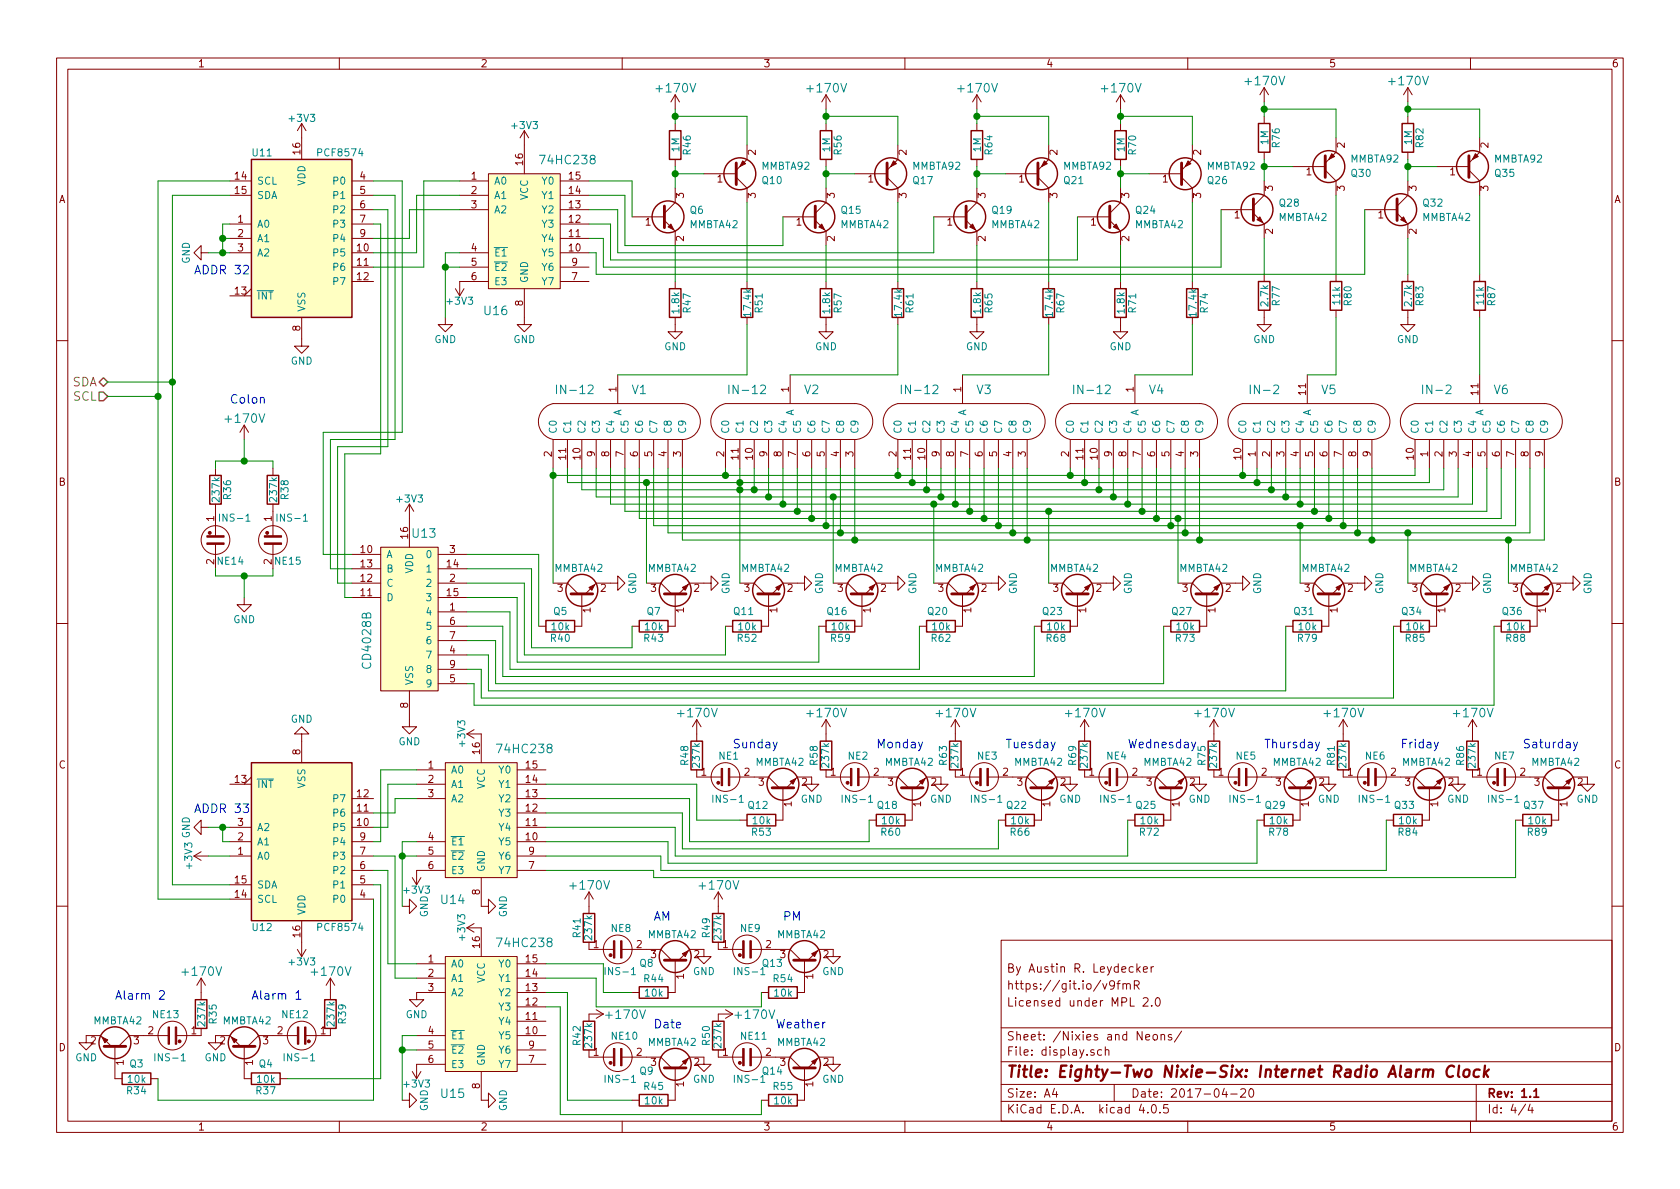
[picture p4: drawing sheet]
<svg xmlns="http://www.w3.org/2000/svg" width="297mm" height="210mm" viewBox="0 0 297 210" stroke-linecap="round" stroke-linejoin="round" font-family="sans-serif">
<defs><g id="words">
<text font-size="2.8" fill="#840000" x="178" y="190.5">Title: Eighty-Two Nixie-Six: Internet Radio Alarm Clock</text>
<g font-size="2.1" fill="#008484">
<text x="116.3" y="16.4">+170V</text>
<text x="143" y="16.4">+170V</text>
<text x="169.6" y="16.4">+170V</text>
<text x="195" y="16.4">+170V</text>
<text x="220.4" y="15.1">+170V</text>
<text x="245.8" y="15.1">+170V</text>
<text x="95.9" y="29.1">74HC238</text>
<text x="85.7" y="55.7">U16</text>
<text x="99" y="69.7">IN-12</text>
<text x="111.7" y="69.7">V1</text>
<text x="129.5" y="69.7">IN-12</text>
<text x="142.2" y="69.7">V2</text>
<text x="160" y="69.7">IN-12</text>
<text x="172.7" y="69.7">V3</text>
<text x="190.4" y="69.7">IN-12</text>
<text x="203.2" y="69.7">V4</text>
<text x="221.5" y="69.7">IN-2</text>
<text x="233.7" y="69.7">V5</text>
<text x="252" y="69.7">IN-2</text>
<text x="264.1" y="69.7">V6</text>
<text x="40.1" y="74.8">+170V</text>
<text x="73" y="95.1">U13</text>
<text x="65.6" y="117.9" transform="rotate(-90 65.6 117.9)">CD4028B</text>
<text x="120.1" y="126.8">+170V</text>
<text x="143" y="126.8">+170V</text>
<text x="165.8" y="126.8">+170V</text>
<text x="188.7" y="126.8">+170V</text>
<text x="211.5" y="126.8">+170V</text>
<text x="234.4" y="126.8">+170V</text>
<text x="257.3" y="126.8">+170V</text>
<text x="88.2" y="133.2">74HC238</text>
<text x="78.1" y="159.9">U14</text>
<text x="101" y="157.3">+170V</text>
<text x="123.9" y="157.3">+170V</text>
<text x="88.2" y="167.5">74HC238</text>
<text x="32.5" y="172.6">+170V</text>
<text x="55.3" y="172.6">+170V</text>
<text x="107.4" y="180.2">+170V</text>
<text x="130.3" y="180.2">+170V</text>
<text x="78.1" y="194.2">U15</text>
</g>
<g font-size="2.1" fill="#0000c2">
<text x="34.3" y="48.5">ADDR 32</text>
<text x="40.6" y="71.4">Colon</text>
<text x="129.5" y="132.3">Sunday</text>
<text x="154.9" y="132.3">Monday</text>
<text x="177.8" y="132.3">Tuesday</text>
<text x="199.4" y="132.3">Wednesday</text>
<text x="223.5" y="132.3">Thursday</text>
<text x="247.6" y="132.3">Friday</text>
<text x="269.2" y="132.3">Saturday</text>
<text x="34.3" y="143.8">ADDR 33</text>
<text x="115.6" y="162.8">AM</text>
<text x="138.4" y="162.8">PM</text>
<text x="20.3" y="176.8">Alarm 2</text>
<text x="44.4" y="176.8">Alarm 1</text>
<text x="115.6" y="181.9">Date</text>
<text x="137.2" y="181.9">Weather</text>
</g>
<g font-size="2.1" fill="#848400">
<text x="12.6" y="68.3">SDA</text>
<text x="12.9" y="70.9">SCL</text>
</g>
<g font-size="2.1" fill="#840000">
<text x="178" y="172">By Austin R. Leydecker</text>
<text x="178" y="178">Licensed under MPL 2.0</text>
<text x="178" y="175">https://git.io/v9fmR</text>
<text x="178" y="184">Sheet: /Nixies and Neons/</text>
<text x="178" y="186.7">File: display.sch</text>
<text x="178" y="196.9">KiCad E.D.A. kicad 4.0.5</text>
<text x="178" y="194.1">Size: A4</text>
<text x="200" y="194.1">Date: 2017-04-20</text>
<text x="263" y="194.1">Rev: 1.1</text>
<text x="263" y="196.9">Id: 4/4</text>
</g>
<g font-size="1.8" fill="#840000">
<text x="35" y="11.9">1</text>
<text x="85" y="11.9">2</text>
<text x="135" y="11.9">3</text>
<text x="185" y="11.9">4</text>
<text x="235" y="11.9">5</text>
<text x="285" y="11.9">6</text>
<text x="53.1" y="27.2" transform="rotate(-90 53.1 27.2)">16</text>
<text x="92.5" y="29.2" transform="rotate(-90 92.5 29.2)">16</text>
<text x="133.6" y="27.4" transform="rotate(-90 133.6 27.4)">2</text>
<text x="160.3" y="27.4" transform="rotate(-90 160.3 27.4)">2</text>
<text x="186.9" y="27.4" transform="rotate(-90 186.9 27.4)">2</text>
<text x="212.3" y="27.4" transform="rotate(-90 212.3 27.4)">2</text>
<text x="237.7" y="26.1" transform="rotate(-90 237.7 26.1)">2</text>
<text x="263.1" y="26.1" transform="rotate(-90 263.1 26.1)">2</text>
<text x="10.4" y="35.9">A</text>
<text x="41.6" y="31.7">14</text>
<text x="41.6" y="34.3">15</text>
<text x="63.7" y="31.7">4</text>
<text x="63.7" y="34.3">5</text>
<text x="83.3" y="31.7">1</text>
<text x="83.3" y="34.3">2</text>
<text x="100.6" y="34.3">14</text>
<text x="100.6" y="31.7">15</text>
<text x="120.9" y="35" transform="rotate(-90 120.9 35)">3</text>
<text x="126.8" y="32.3">1</text>
<text x="133.6" y="35" transform="rotate(-90 133.6 35)">3</text>
<text x="147.6" y="35" transform="rotate(-90 147.6 35)">3</text>
<text x="153.5" y="32.3">1</text>
<text x="160.3" y="35" transform="rotate(-90 160.3 35)">3</text>
<text x="174.2" y="35" transform="rotate(-90 174.2 35)">3</text>
<text x="180.2" y="32.3">1</text>
<text x="186.9" y="35" transform="rotate(-90 186.9 35)">3</text>
<text x="199.6" y="35" transform="rotate(-90 199.6 35)">3</text>
<text x="205.6" y="32.3">1</text>
<text x="212.3" y="35" transform="rotate(-90 212.3 35)">3</text>
<text x="225" y="33.8" transform="rotate(-90 225 33.8)">3</text>
<text x="231" y="31">1</text>
<text x="237.7" y="33.8" transform="rotate(-90 237.7 33.8)">3</text>
<text x="250.4" y="33.8" transform="rotate(-90 250.4 33.8)">3</text>
<text x="256.4" y="31">1</text>
<text x="263.1" y="33.8" transform="rotate(-90 263.1 33.8)">3</text>
<text x="285.4" y="35.9">A</text>
<text x="42.1" y="39.4">1</text>
<text x="42.1" y="41.9">2</text>
<text x="63.7" y="36.8">6</text>
<text x="63.7" y="39.4">7</text>
<text x="63.7" y="41.9">9</text>
<text x="83.3" y="36.8">3</text>
<text x="100.6" y="41.9">11</text>
<text x="100.6" y="39.4">12</text>
<text x="100.6" y="36.8">13</text>
<text x="114.1" y="39.9">1</text>
<text x="140.8" y="39.9">1</text>
<text x="167.5" y="39.9">1</text>
<text x="192.9" y="39.9">1</text>
<text x="218.3" y="38.6">1</text>
<text x="225" y="41.4" transform="rotate(-90 225 41.4)">2</text>
<text x="243.7" y="38.6">1</text>
<text x="250.4" y="41.4" transform="rotate(-90 250.4 41.4)">2</text>
<text x="42.1" y="44.4">3</text>
<text x="63.2" y="44.4">10</text>
<text x="63.2" y="47">11</text>
<text x="83.3" y="44.4">4</text>
<text x="83.3" y="47">5</text>
<text x="100.6" y="44.4">10</text>
<text x="101.1" y="47">9</text>
<text x="120.9" y="42.6" transform="rotate(-90 120.9 42.6)">2</text>
<text x="147.6" y="42.6" transform="rotate(-90 147.6 42.6)">2</text>
<text x="174.2" y="42.6" transform="rotate(-90 174.2 42.6)">2</text>
<text x="199.6" y="42.6" transform="rotate(-90 199.6 42.6)">2</text>
<text x="41.6" y="52.1">13</text>
<text x="63.2" y="49.5">12</text>
<text x="83.3" y="49.5">6</text>
<text x="101.1" y="49.5">7</text>
<text x="53.1" y="58.5" transform="rotate(-90 53.1 58.5)">8</text>
<text x="92.5" y="54.1" transform="rotate(-90 92.5 54.1)">8</text>
<text x="109" y="69.3" transform="rotate(-90 109 69.3)">1</text>
<text x="139.4" y="69.3" transform="rotate(-90 139.4 69.3)">1</text>
<text x="169.9" y="69.3" transform="rotate(-90 169.9 69.3)">1</text>
<text x="200.4" y="69.3" transform="rotate(-90 200.4 69.3)">1</text>
<text x="230.9" y="69.8" transform="rotate(-90 230.9 69.8)">11</text>
<text x="261.4" y="69.8" transform="rotate(-90 261.4 69.8)">11</text>
<text x="97.5" y="80.7" transform="rotate(-90 97.5 80.7)">2</text>
<text x="100.1" y="81.2" transform="rotate(-90 100.1 81.2)">11</text>
<text x="102.6" y="81.2" transform="rotate(-90 102.6 81.2)">10</text>
<text x="105.2" y="80.7" transform="rotate(-90 105.2 80.7)">9</text>
<text x="107.7" y="80.7" transform="rotate(-90 107.7 80.7)">8</text>
<text x="110.2" y="80.7" transform="rotate(-90 110.2 80.7)">7</text>
<text x="112.8" y="80.7" transform="rotate(-90 112.8 80.7)">6</text>
<text x="115.3" y="80.7" transform="rotate(-90 115.3 80.7)">5</text>
<text x="117.9" y="80.7" transform="rotate(-90 117.9 80.7)">4</text>
<text x="120.4" y="80.7" transform="rotate(-90 120.4 80.7)">3</text>
<text x="128" y="80.7" transform="rotate(-90 128 80.7)">2</text>
<text x="130.6" y="81.2" transform="rotate(-90 130.6 81.2)">11</text>
<text x="133.1" y="81.2" transform="rotate(-90 133.1 81.2)">10</text>
<text x="135.6" y="80.7" transform="rotate(-90 135.6 80.7)">9</text>
<text x="138.2" y="80.7" transform="rotate(-90 138.2 80.7)">8</text>
<text x="140.7" y="80.7" transform="rotate(-90 140.7 80.7)">7</text>
<text x="143.3" y="80.7" transform="rotate(-90 143.3 80.7)">6</text>
<text x="145.8" y="80.7" transform="rotate(-90 145.8 80.7)">5</text>
<text x="148.3" y="80.7" transform="rotate(-90 148.3 80.7)">4</text>
<text x="150.9" y="80.7" transform="rotate(-90 150.9 80.7)">3</text>
<text x="158.5" y="80.7" transform="rotate(-90 158.5 80.7)">2</text>
<text x="161" y="81.2" transform="rotate(-90 161 81.2)">11</text>
<text x="163.6" y="81.2" transform="rotate(-90 163.6 81.2)">10</text>
<text x="166.1" y="80.7" transform="rotate(-90 166.1 80.7)">9</text>
<text x="168.7" y="80.7" transform="rotate(-90 168.7 80.7)">8</text>
<text x="171.2" y="80.7" transform="rotate(-90 171.2 80.7)">7</text>
<text x="173.7" y="80.7" transform="rotate(-90 173.7 80.7)">6</text>
<text x="176.3" y="80.7" transform="rotate(-90 176.3 80.7)">5</text>
<text x="178.8" y="80.7" transform="rotate(-90 178.8 80.7)">4</text>
<text x="181.4" y="80.7" transform="rotate(-90 181.4 80.7)">3</text>
<text x="189" y="80.7" transform="rotate(-90 189 80.7)">2</text>
<text x="191.5" y="81.2" transform="rotate(-90 191.5 81.2)">11</text>
<text x="194.1" y="81.2" transform="rotate(-90 194.1 81.2)">10</text>
<text x="196.6" y="80.7" transform="rotate(-90 196.6 80.7)">9</text>
<text x="199.1" y="80.7" transform="rotate(-90 199.1 80.7)">8</text>
<text x="201.7" y="80.7" transform="rotate(-90 201.7 80.7)">7</text>
<text x="204.2" y="80.7" transform="rotate(-90 204.2 80.7)">6</text>
<text x="206.8" y="80.7" transform="rotate(-90 206.8 80.7)">5</text>
<text x="209.3" y="80.7" transform="rotate(-90 209.3 80.7)">4</text>
<text x="211.8" y="80.7" transform="rotate(-90 211.8 80.7)">3</text>
<text x="219.5" y="81.2" transform="rotate(-90 219.5 81.2)">10</text>
<text x="222" y="80.7" transform="rotate(-90 222 80.7)">1</text>
<text x="224.5" y="80.7" transform="rotate(-90 224.5 80.7)">2</text>
<text x="227.1" y="80.7" transform="rotate(-90 227.1 80.7)">3</text>
<text x="229.6" y="80.7" transform="rotate(-90 229.6 80.7)">4</text>
<text x="232.2" y="80.7" transform="rotate(-90 232.2 80.7)">5</text>
<text x="234.7" y="80.7" transform="rotate(-90 234.7 80.7)">6</text>
<text x="237.2" y="80.7" transform="rotate(-90 237.2 80.7)">7</text>
<text x="239.8" y="80.7" transform="rotate(-90 239.8 80.7)">8</text>
<text x="242.3" y="80.7" transform="rotate(-90 242.3 80.7)">9</text>
<text x="249.9" y="81.2" transform="rotate(-90 249.9 81.2)">10</text>
<text x="252.5" y="80.7" transform="rotate(-90 252.5 80.7)">1</text>
<text x="255" y="80.7" transform="rotate(-90 255 80.7)">2</text>
<text x="257.6" y="80.7" transform="rotate(-90 257.6 80.7)">3</text>
<text x="260.1" y="80.7" transform="rotate(-90 260.1 80.7)">4</text>
<text x="262.6" y="80.7" transform="rotate(-90 262.6 80.7)">5</text>
<text x="265.2" y="80.7" transform="rotate(-90 265.2 80.7)">6</text>
<text x="267.7" y="80.7" transform="rotate(-90 267.7 80.7)">7</text>
<text x="270.3" y="80.7" transform="rotate(-90 270.3 80.7)">8</text>
<text x="272.8" y="80.7" transform="rotate(-90 272.8 80.7)">9</text>
<text x="10.4" y="85.9">B</text>
<text x="285.4" y="85.9">B</text>
<text x="37.8" y="92.2" transform="rotate(-90 37.8 92.2)">1</text>
<text x="48" y="92.2" transform="rotate(-90 48 92.2)">1</text>
<text x="72.1" y="95.2" transform="rotate(-90 72.1 95.2)">16</text>
<text x="37.8" y="99.8" transform="rotate(-90 37.8 99.8)">2</text>
<text x="48" y="99.8" transform="rotate(-90 48 99.8)">2</text>
<text x="63.8" y="97.8">10</text>
<text x="63.8" y="100.3">13</text>
<text x="79" y="100.3">14</text>
<text x="79.5" y="97.8">3</text>
<text x="63.8" y="105.4">11</text>
<text x="63.8" y="102.9">12</text>
<text x="79" y="105.4">15</text>
<text x="79.5" y="107.9">1</text>
<text x="79.5" y="102.9">2</text>
<text x="98.6" y="104.6">3</text>
<text x="106.2" y="104.6">2</text>
<text x="115.1" y="104.6">3</text>
<text x="122.7" y="104.6">2</text>
<text x="131.6" y="104.6">3</text>
<text x="139.2" y="104.6">2</text>
<text x="148.1" y="104.6">3</text>
<text x="155.7" y="104.6">2</text>
<text x="165.9" y="104.6">3</text>
<text x="173.5" y="104.6">2</text>
<text x="186.2" y="104.6">3</text>
<text x="193.8" y="104.6">2</text>
<text x="209.1" y="104.6">3</text>
<text x="216.7" y="104.6">2</text>
<text x="230.7" y="104.6">3</text>
<text x="238.3" y="104.6">2</text>
<text x="249.7" y="104.6">3</text>
<text x="257.3" y="104.6">2</text>
<text x="267.5" y="104.6">3</text>
<text x="275.1" y="104.6">2</text>
<text x="79.5" y="110.5">6</text>
<text x="79.5" y="113">7</text>
<text x="104.4" y="108.4" transform="rotate(-90 104.4 108.4)">1</text>
<text x="120.9" y="108.4" transform="rotate(-90 120.9 108.4)">1</text>
<text x="137.4" y="108.4" transform="rotate(-90 137.4 108.4)">1</text>
<text x="153.9" y="108.4" transform="rotate(-90 153.9 108.4)">1</text>
<text x="171.7" y="108.4" transform="rotate(-90 171.7 108.4)">1</text>
<text x="192" y="108.4" transform="rotate(-90 192 108.4)">1</text>
<text x="214.9" y="108.4" transform="rotate(-90 214.9 108.4)">1</text>
<text x="236.5" y="108.4" transform="rotate(-90 236.5 108.4)">1</text>
<text x="255.5" y="108.4" transform="rotate(-90 255.5 108.4)">1</text>
<text x="273.3" y="108.4" transform="rotate(-90 273.3 108.4)">1</text>
<text x="79.5" y="115.6">4</text>
<text x="79.5" y="118.1">9</text>
<text x="72.1" y="125.2" transform="rotate(-90 72.1 125.2)">8</text>
<text x="79.5" y="120.6">5</text>
<text x="10.4" y="135.9">C</text>
<text x="53.1" y="133.4" transform="rotate(-90 53.1 133.4)">8</text>
<text x="75.7" y="135.9">1</text>
<text x="84.8" y="133.3" transform="rotate(-90 84.8 133.3)">16</text>
<text x="93" y="135.9">15</text>
<text x="124" y="137.2">1</text>
<text x="131.6" y="137.2">2</text>
<text x="146.8" y="137.2">1</text>
<text x="154.5" y="137.2">2</text>
<text x="169.7" y="137.2">1</text>
<text x="177.3" y="137.2">2</text>
<text x="192.6" y="137.2">1</text>
<text x="200.2" y="137.2">2</text>
<text x="215.4" y="137.2">1</text>
<text x="223" y="137.2">2</text>
<text x="238.3" y="137.2">1</text>
<text x="245.9" y="137.2">2</text>
<text x="261.1" y="137.2">1</text>
<text x="268.8" y="137.2">2</text>
<text x="285.4" y="135.9">C</text>
<text x="41.6" y="138.4">13</text>
<text x="63.2" y="143.5">11</text>
<text x="63.2" y="141">12</text>
<text x="75.7" y="138.4">2</text>
<text x="75.7" y="141">3</text>
<text x="93" y="143.5">12</text>
<text x="93" y="141">13</text>
<text x="93" y="138.4">14</text>
<text x="134.1" y="138.9">3</text>
<text x="140" y="142.6" transform="rotate(-90 140 142.6)">1</text>
<text x="141.8" y="138.9">2</text>
<text x="157" y="138.9">3</text>
<text x="162.8" y="142.6" transform="rotate(-90 162.8 142.6)">1</text>
<text x="164.6" y="138.9">2</text>
<text x="179.9" y="138.9">3</text>
<text x="185.7" y="142.6" transform="rotate(-90 185.7 142.6)">1</text>
<text x="187.5" y="138.9">2</text>
<text x="202.7" y="138.9">3</text>
<text x="208.5" y="142.6" transform="rotate(-90 208.5 142.6)">1</text>
<text x="210.3" y="138.9">2</text>
<text x="225.6" y="138.9">3</text>
<text x="231.4" y="142.6" transform="rotate(-90 231.4 142.6)">1</text>
<text x="233.2" y="138.9">2</text>
<text x="248.4" y="138.9">3</text>
<text x="254.3" y="142.6" transform="rotate(-90 254.3 142.6)">1</text>
<text x="256.1" y="138.9">2</text>
<text x="271.3" y="138.9">3</text>
<text x="277.1" y="142.6" transform="rotate(-90 277.1 142.6)">1</text>
<text x="278.9" y="138.9">2</text>
<text x="42.1" y="148.6">2</text>
<text x="42.1" y="146">3</text>
<text x="63.2" y="146">10</text>
<text x="63.7" y="148.6">9</text>
<text x="75.7" y="148.6">4</text>
<text x="93" y="148.6">10</text>
<text x="93" y="146">11</text>
<text x="42.1" y="151.1">1</text>
<text x="63.7" y="153.7">6</text>
<text x="63.7" y="151.1">7</text>
<text x="75.7" y="151.1">5</text>
<text x="75.7" y="153.7">6</text>
<text x="93.5" y="153.7">7</text>
<text x="93.5" y="151.1">9</text>
<text x="41.6" y="158.7">14</text>
<text x="41.6" y="156.2">15</text>
<text x="63.7" y="158.7">4</text>
<text x="63.7" y="156.2">5</text>
<text x="84.8" y="158.2" transform="rotate(-90 84.8 158.2)">8</text>
<text x="53.1" y="165.7" transform="rotate(-90 53.1 165.7)">16</text>
<text x="84.8" y="167.6" transform="rotate(-90 84.8 167.6)">16</text>
<text x="104.9" y="167.6">1</text>
<text x="112.5" y="167.6">2</text>
<text x="127.8" y="167.6">1</text>
<text x="135.4" y="167.6">2</text>
<text x="75.7" y="170.2">1</text>
<text x="75.7" y="172.7">2</text>
<text x="93" y="172.7">14</text>
<text x="93" y="170.2">15</text>
<text x="115.1" y="169.4">3</text>
<text x="120.9" y="173.1" transform="rotate(-90 120.9 173.1)">1</text>
<text x="122.7" y="169.4">2</text>
<text x="137.9" y="169.4">3</text>
<text x="143.8" y="173.1" transform="rotate(-90 143.8 173.1)">1</text>
<text x="145.6" y="169.4">2</text>
<text x="75.7" y="175.3">3</text>
<text x="93" y="177.8">12</text>
<text x="93" y="175.3">13</text>
<text x="10.4" y="185.9">D</text>
<text x="16" y="184.7">2</text>
<text x="23.6" y="184.7">3</text>
<text x="26.2" y="182.9">2</text>
<text x="33.8" y="182.9">1</text>
<text x="38.9" y="184.7">2</text>
<text x="46.5" y="184.7">3</text>
<text x="49" y="182.9">2</text>
<text x="56.7" y="182.9">1</text>
<text x="75.7" y="182.9">4</text>
<text x="75.7" y="185.4">5</text>
<text x="93" y="182.9">10</text>
<text x="93" y="180.3">11</text>
<text x="93.5" y="185.4">9</text>
<text x="285.4" y="185.9">D</text>
<text x="21.8" y="188.4" transform="rotate(-90 21.8 188.4)">1</text>
<text x="44.7" y="188.4" transform="rotate(-90 44.7 188.4)">1</text>
<text x="75.7" y="188">6</text>
<text x="93.5" y="188">7</text>
<text x="104.9" y="186.7">1</text>
<text x="112.5" y="186.7">2</text>
<text x="115.1" y="188.5">3</text>
<text x="122.7" y="188.5">2</text>
<text x="127.8" y="186.7">1</text>
<text x="135.4" y="186.7">2</text>
<text x="137.9" y="188.5">3</text>
<text x="145.6" y="188.5">2</text>
<text x="84.8" y="192.5" transform="rotate(-90 84.8 192.5)">8</text>
<text x="120.9" y="192.2" transform="rotate(-90 120.9 192.2)">1</text>
<text x="143.8" y="192.2" transform="rotate(-90 143.8 192.2)">1</text>
<text x="35" y="199.9">1</text>
<text x="85" y="199.9">2</text>
<text x="135" y="199.9">3</text>
<text x="185" y="199.9">4</text>
<text x="235" y="199.9">5</text>
<text x="285" y="199.9">6</text>
</g>
<g font-size="1.8" fill="#008484">
<text x="51.3" y="21.5">+3V3</text>
<text x="90.6" y="22.8">+3V3</text>
<text x="44.7" y="27.6">U11</text>
<text x="56.4" y="27.6">PCF8574</text>
<text x="120.1" y="26.8" transform="rotate(-90 120.1 26.8)">1M</text>
<text x="122.1" y="27.3" transform="rotate(-90 122.1 27.3)">R46</text>
<text x="134.7" y="30">MMBTA92</text>
<text x="146.8" y="26.8" transform="rotate(-90 146.8 26.8)">1M</text>
<text x="148.8" y="27.3" transform="rotate(-90 148.8 27.3)">R56</text>
<text x="161.3" y="30">MMBTA92</text>
<text x="173.4" y="26.8" transform="rotate(-90 173.4 26.8)">1M</text>
<text x="175.5" y="27.3" transform="rotate(-90 175.5 27.3)">R64</text>
<text x="188" y="30">MMBTA92</text>
<text x="198.8" y="26.8" transform="rotate(-90 198.8 26.8)">1M</text>
<text x="200.9" y="27.3" transform="rotate(-90 200.9 27.3)">R70</text>
<text x="213.4" y="30">MMBTA92</text>
<text x="224.2" y="25.6" transform="rotate(-90 224.2 25.6)">1M</text>
<text x="226.3" y="26" transform="rotate(-90 226.3 26)">R76</text>
<text x="238.8" y="28.7">MMBTA92</text>
<text x="249.6" y="25.6" transform="rotate(-90 249.6 25.6)">1M</text>
<text x="251.7" y="26" transform="rotate(-90 251.7 26)">R82</text>
<text x="264.2" y="28.7">MMBTA92</text>
<text x="45.5" y="32.6">SCL</text>
<text x="45.5" y="35.2">SDA</text>
<text x="54" y="32.9" transform="rotate(-90 54 32.9)">VDD</text>
<text x="59.1" y="32.6">P0</text>
<text x="59.1" y="35.2">P1</text>
<text x="87.4" y="32.6">A0</text>
<text x="87.4" y="35.2">A1</text>
<text x="93.3" y="35.5" transform="rotate(-90 93.3 35.5)">VCC</text>
<text x="95.9" y="35.2">Y1</text>
<text x="95.9" y="32.6">Y0</text>
<text x="134.8" y="32.5">Q10</text>
<text x="161.5" y="32.5">Q17</text>
<text x="188.2" y="32.5">Q21</text>
<text x="213.6" y="32.5">Q26</text>
<text x="239" y="31.3">Q30</text>
<text x="264.4" y="31.3">Q35</text>
<text x="45.5" y="40.3">A0</text>
<text x="59.1" y="37.7">P2</text>
<text x="59.1" y="40.3">P3</text>
<text x="87.4" y="37.7">A2</text>
<text x="95.9" y="40.3">Y3</text>
<text x="95.9" y="37.7">Y2</text>
<text x="122" y="40.3">MMBTA42</text>
<text x="122" y="37.8">Q6</text>
<text x="148.6" y="40.3">MMBTA42</text>
<text x="148.8" y="37.8">Q15</text>
<text x="175.3" y="40.3">MMBTA42</text>
<text x="175.5" y="37.8">Q19</text>
<text x="200.7" y="40.3">MMBTA42</text>
<text x="200.9" y="37.8">Q24</text>
<text x="226.1" y="39.1">MMBTA42</text>
<text x="226.3" y="36.5">Q28</text>
<text x="251.5" y="39.1">MMBTA42</text>
<text x="251.7" y="36.5">Q32</text>
<text x="33.6" y="46.7" transform="rotate(-90 33.6 46.7)">GND</text>
<text x="45.5" y="42.8">A1</text>
<text x="45.5" y="45.3">A2</text>
<text x="59.1" y="42.8">P4</text>
<text x="59.1" y="45.3">P5</text>
<text x="59.1" y="47.9">P6</text>
<text x="87.4" y="45.3">E1</text>
<text x="87.4" y="47.9">E2</text>
<text x="95.9" y="47.9">Y6</text>
<text x="95.9" y="45.3">Y5</text>
<text x="95.9" y="42.8">Y4</text>
<text x="45.5" y="53">INT</text>
<text x="59.1" y="50.4">P7</text>
<text x="79.2" y="53.9">+3V3</text>
<text x="87.4" y="50.4">E3</text>
<text x="93.3" y="50" transform="rotate(-90 93.3 50)">GND</text>
<text x="95.9" y="50.4">Y7</text>
<text x="226.3" y="53.9" transform="rotate(-90 226.3 53.9)">R77</text>
<text x="236.9" y="53.8" transform="rotate(-90 236.9 53.8)">11k</text>
<text x="239" y="53.9" transform="rotate(-90 239 53.9)">R80</text>
<text x="251.7" y="53.9" transform="rotate(-90 251.7 53.9)">R83</text>
<text x="262.3" y="53.8" transform="rotate(-90 262.3 53.8)">11k</text>
<text x="264.4" y="53.9" transform="rotate(-90 264.4 53.9)">R87</text>
<text x="54" y="55.1" transform="rotate(-90 54 55.1)">VSS</text>
<text x="120.1" y="55.3" transform="rotate(-90 120.1 55.3)">1.8k</text>
<text x="122.1" y="55.2" transform="rotate(-90 122.1 55.2)">R47</text>
<text x="132.8" y="55.8" transform="rotate(-90 132.8 55.8)">17.4k</text>
<text x="134.8" y="55.2" transform="rotate(-90 134.8 55.2)">R51</text>
<text x="146.8" y="55.3" transform="rotate(-90 146.8 55.3)">1.8k</text>
<text x="148.8" y="55.2" transform="rotate(-90 148.8 55.2)">R57</text>
<text x="159.5" y="55.8" transform="rotate(-90 159.5 55.8)">17.4k</text>
<text x="161.5" y="55.2" transform="rotate(-90 161.5 55.2)">R61</text>
<text x="173.4" y="55.3" transform="rotate(-90 173.4 55.3)">1.8k</text>
<text x="175.5" y="55.2" transform="rotate(-90 175.5 55.2)">R65</text>
<text x="186.1" y="55.8" transform="rotate(-90 186.1 55.8)">17.4k</text>
<text x="188.2" y="55.2" transform="rotate(-90 188.2 55.2)">R67</text>
<text x="198.8" y="55.3" transform="rotate(-90 198.8 55.3)">1.8k</text>
<text x="200.9" y="55.2" transform="rotate(-90 200.9 55.2)">R71</text>
<text x="211.5" y="55.8" transform="rotate(-90 211.5 55.8)">17.4k</text>
<text x="213.6" y="55.2" transform="rotate(-90 213.6 55.2)">R74</text>
<text x="224.2" y="54" transform="rotate(-90 224.2 54)">2.7k</text>
<text x="249.6" y="54" transform="rotate(-90 249.6 54)">2.7k</text>
<text x="51.4" y="64.5">GND</text>
<text x="76.8" y="60.6">GND</text>
<text x="90.8" y="60.6">GND</text>
<text x="117.4" y="61.9">GND</text>
<text x="144.1" y="61.9">GND</text>
<text x="170.8" y="61.9">GND</text>
<text x="196.2" y="61.9">GND</text>
<text x="221.6" y="60.6">GND</text>
<text x="247" y="60.6">GND</text>
<text x="98.4" y="76.7" transform="rotate(-90 98.4 76.7)">C0</text>
<text x="101" y="76.7" transform="rotate(-90 101 76.7)">C1</text>
<text x="103.5" y="76.7" transform="rotate(-90 103.5 76.7)">C2</text>
<text x="106" y="76.7" transform="rotate(-90 106 76.7)">C3</text>
<text x="108.6" y="76.7" transform="rotate(-90 108.6 76.7)">C4</text>
<text x="109.9" y="73.7" transform="rotate(-90 109.9 73.7)">A</text>
<text x="111.1" y="76.7" transform="rotate(-90 111.1 76.7)">C5</text>
<text x="113.7" y="76.7" transform="rotate(-90 113.7 76.7)">C6</text>
<text x="116.2" y="76.7" transform="rotate(-90 116.2 76.7)">C7</text>
<text x="118.7" y="76.7" transform="rotate(-90 118.7 76.7)">C8</text>
<text x="121.3" y="76.7" transform="rotate(-90 121.3 76.7)">C9</text>
<text x="128.9" y="76.7" transform="rotate(-90 128.9 76.7)">C0</text>
<text x="131.4" y="76.7" transform="rotate(-90 131.4 76.7)">C1</text>
<text x="134" y="76.7" transform="rotate(-90 134 76.7)">C2</text>
<text x="136.5" y="76.7" transform="rotate(-90 136.5 76.7)">C3</text>
<text x="139.1" y="76.7" transform="rotate(-90 139.1 76.7)">C4</text>
<text x="140.3" y="73.7" transform="rotate(-90 140.3 73.7)">A</text>
<text x="141.6" y="76.7" transform="rotate(-90 141.6 76.7)">C5</text>
<text x="144.1" y="76.7" transform="rotate(-90 144.1 76.7)">C6</text>
<text x="146.7" y="76.7" transform="rotate(-90 146.7 76.7)">C7</text>
<text x="149.2" y="76.7" transform="rotate(-90 149.2 76.7)">C8</text>
<text x="151.8" y="76.7" transform="rotate(-90 151.8 76.7)">C9</text>
<text x="159.4" y="76.7" transform="rotate(-90 159.4 76.7)">C0</text>
<text x="161.9" y="76.7" transform="rotate(-90 161.9 76.7)">C1</text>
<text x="164.5" y="76.7" transform="rotate(-90 164.5 76.7)">C2</text>
<text x="167" y="76.7" transform="rotate(-90 167 76.7)">C3</text>
<text x="169.5" y="76.7" transform="rotate(-90 169.5 76.7)">C4</text>
<text x="170.8" y="73.7" transform="rotate(-90 170.8 73.7)">A</text>
<text x="172.1" y="76.7" transform="rotate(-90 172.1 76.7)">C5</text>
<text x="174.6" y="76.7" transform="rotate(-90 174.6 76.7)">C6</text>
<text x="177.2" y="76.7" transform="rotate(-90 177.2 76.7)">C7</text>
<text x="179.7" y="76.7" transform="rotate(-90 179.7 76.7)">C8</text>
<text x="182.2" y="76.7" transform="rotate(-90 182.2 76.7)">C9</text>
<text x="189.9" y="76.7" transform="rotate(-90 189.9 76.7)">C0</text>
<text x="192.4" y="76.7" transform="rotate(-90 192.4 76.7)">C1</text>
<text x="194.9" y="76.7" transform="rotate(-90 194.9 76.7)">C2</text>
<text x="197.5" y="76.7" transform="rotate(-90 197.5 76.7)">C3</text>
<text x="200" y="76.7" transform="rotate(-90 200 76.7)">C4</text>
<text x="201.3" y="73.7" transform="rotate(-90 201.3 73.7)">A</text>
<text x="202.6" y="76.7" transform="rotate(-90 202.6 76.7)">C5</text>
<text x="205.1" y="76.7" transform="rotate(-90 205.1 76.7)">C6</text>
<text x="207.6" y="76.7" transform="rotate(-90 207.6 76.7)">C7</text>
<text x="210.2" y="76.7" transform="rotate(-90 210.2 76.7)">C8</text>
<text x="212.7" y="76.7" transform="rotate(-90 212.7 76.7)">C9</text>
<text x="220.3" y="76.7" transform="rotate(-90 220.3 76.7)">C0</text>
<text x="222.9" y="76.7" transform="rotate(-90 222.9 76.7)">C1</text>
<text x="225.4" y="76.7" transform="rotate(-90 225.4 76.7)">C2</text>
<text x="228" y="76.7" transform="rotate(-90 228 76.7)">C3</text>
<text x="230.5" y="76.7" transform="rotate(-90 230.5 76.7)">C4</text>
<text x="231.8" y="73.7" transform="rotate(-90 231.8 73.7)">A</text>
<text x="233" y="76.7" transform="rotate(-90 233 76.7)">C5</text>
<text x="235.6" y="76.7" transform="rotate(-90 235.6 76.7)">C6</text>
<text x="238.1" y="76.7" transform="rotate(-90 238.1 76.7)">C7</text>
<text x="240.7" y="76.7" transform="rotate(-90 240.7 76.7)">C8</text>
<text x="243.2" y="76.7" transform="rotate(-90 243.2 76.7)">C9</text>
<text x="250.8" y="76.7" transform="rotate(-90 250.8 76.7)">C0</text>
<text x="253.4" y="76.7" transform="rotate(-90 253.4 76.7)">C1</text>
<text x="255.9" y="76.7" transform="rotate(-90 255.9 76.7)">C2</text>
<text x="258.4" y="76.7" transform="rotate(-90 258.4 76.7)">C3</text>
<text x="261" y="76.7" transform="rotate(-90 261 76.7)">C4</text>
<text x="262.3" y="73.7" transform="rotate(-90 262.3 73.7)">A</text>
<text x="263.5" y="76.7" transform="rotate(-90 263.5 76.7)">C5</text>
<text x="266.1" y="76.7" transform="rotate(-90 266.1 76.7)">C6</text>
<text x="268.6" y="76.7" transform="rotate(-90 268.6 76.7)">C7</text>
<text x="271.1" y="76.7" transform="rotate(-90 271.1 76.7)">C8</text>
<text x="273.7" y="76.7" transform="rotate(-90 273.7 76.7)">C9</text>
<text x="38.8" y="88.6" transform="rotate(-90 38.8 88.6)">237k</text>
<text x="40.8" y="88.2" transform="rotate(-90 40.8 88.2)">R36</text>
<text x="49" y="88.6" transform="rotate(-90 49 88.6)">237k</text>
<text x="51" y="88.2" transform="rotate(-90 51 88.2)">R38</text>
<text x="70.3" y="88.8">+3V3</text>
<text x="39.2" y="92.2">INS-1</text>
<text x="49.4" y="92.2">INS-1</text>
<text x="38.5" y="99.8">NE14</text>
<text x="48.7" y="99.8">NE15</text>
<text x="68.3" y="98.7">A</text>
<text x="68.3" y="101.2">B</text>
<text x="73" y="101.5" transform="rotate(-90 73 101.5)">VDD</text>
<text x="75.5" y="98.7">0</text>
<text x="75.5" y="101.2">1</text>
<text x="98.1" y="101.1">MMBTA42</text>
<text x="114.6" y="101.1">MMBTA42</text>
<text x="131.1" y="101.1">MMBTA42</text>
<text x="147.6" y="101.1">MMBTA42</text>
<text x="165.4" y="101.1">MMBTA42</text>
<text x="185.7" y="101.1">MMBTA42</text>
<text x="208.6" y="101.1">MMBTA42</text>
<text x="230.1" y="101.1">MMBTA42</text>
<text x="249.2" y="101.1">MMBTA42</text>
<text x="267" y="101.1">MMBTA42</text>
<text x="68.3" y="106.3">D</text>
<text x="68.3" y="103.8">C</text>
<text x="75.5" y="103.8">2</text>
<text x="75.5" y="106.3">3</text>
<text x="112.5" y="105.1" transform="rotate(-90 112.5 105.1)">GND</text>
<text x="129" y="105.1" transform="rotate(-90 129 105.1)">GND</text>
<text x="145.5" y="105.1" transform="rotate(-90 145.5 105.1)">GND</text>
<text x="162" y="105.1" transform="rotate(-90 162 105.1)">GND</text>
<text x="179.8" y="105.1" transform="rotate(-90 179.8 105.1)">GND</text>
<text x="200.1" y="105.1" transform="rotate(-90 200.1 105.1)">GND</text>
<text x="223" y="105.1" transform="rotate(-90 223 105.1)">GND</text>
<text x="244.6" y="105.1" transform="rotate(-90 244.6 105.1)">GND</text>
<text x="263.6" y="105.1" transform="rotate(-90 263.6 105.1)">GND</text>
<text x="281.4" y="105.1" transform="rotate(-90 281.4 105.1)">GND</text>
<text x="41.2" y="110.2">GND</text>
<text x="75.5" y="108.8">4</text>
<text x="75.5" y="111.4">5</text>
<text x="75.5" y="113.9">6</text>
<text x="97.4" y="113.5">R40</text>
<text x="97.6" y="111.4">10k</text>
<text x="97.9" y="108.7">Q5</text>
<text x="113.9" y="113.5">R43</text>
<text x="114.1" y="111.4">10k</text>
<text x="114.4" y="108.7">Q7</text>
<text x="129.8" y="108.7">Q11</text>
<text x="130.5" y="113.5">R52</text>
<text x="130.6" y="111.4">10k</text>
<text x="146.3" y="108.7">Q16</text>
<text x="147" y="113.5">R59</text>
<text x="147.1" y="111.4">10k</text>
<text x="164.1" y="108.7">Q20</text>
<text x="164.7" y="113.5">R62</text>
<text x="164.9" y="111.4">10k</text>
<text x="184.4" y="108.7">Q23</text>
<text x="185.1" y="113.5">R68</text>
<text x="185.2" y="111.4">10k</text>
<text x="207.3" y="108.7">Q27</text>
<text x="207.9" y="113.5">R73</text>
<text x="208.1" y="111.4">10k</text>
<text x="228.9" y="108.7">Q31</text>
<text x="229.5" y="113.5">R79</text>
<text x="229.7" y="111.4">10k</text>
<text x="247.9" y="108.7">Q34</text>
<text x="248.6" y="113.5">R85</text>
<text x="248.7" y="111.4">10k</text>
<text x="265.7" y="108.7">Q36</text>
<text x="266.3" y="113.5">R88</text>
<text x="266.5" y="111.4">10k</text>
<text x="75.5" y="116.5">7</text>
<text x="75.5" y="119">8</text>
<text x="73" y="121.2" transform="rotate(-90 73 121.2)">VSS</text>
<text x="75.5" y="121.5">9</text>
<text x="51.4" y="127.8">GND</text>
<text x="70.4" y="131.8">GND</text>
<text x="82.2" y="131.8" transform="rotate(-90 82.2 131.8)">+3V3</text>
<text x="79.8" y="136.8">A0</text>
<text x="88.3" y="136.8">Y0</text>
<text x="121.7" y="135.2" transform="rotate(-90 121.7 135.2)">R48</text>
<text x="123.7" y="135.6" transform="rotate(-90 123.7 135.6)">237k</text>
<text x="127.1" y="134.3">NE1</text>
<text x="133.6" y="135.4">MMBTA42</text>
<text x="144.6" y="135.2" transform="rotate(-90 144.6 135.2)">R58</text>
<text x="146.6" y="135.6" transform="rotate(-90 146.6 135.6)">237k</text>
<text x="150" y="134.3">NE2</text>
<text x="156.5" y="135.4">MMBTA42</text>
<text x="167.4" y="135.2" transform="rotate(-90 167.4 135.2)">R63</text>
<text x="169.4" y="135.6" transform="rotate(-90 169.4 135.6)">237k</text>
<text x="172.8" y="134.3">NE3</text>
<text x="179.3" y="135.4">MMBTA42</text>
<text x="190.3" y="135.2" transform="rotate(-90 190.3 135.2)">R69</text>
<text x="192.3" y="135.6" transform="rotate(-90 192.3 135.6)">237k</text>
<text x="195.7" y="134.3">NE4</text>
<text x="202.2" y="135.4">MMBTA42</text>
<text x="213.1" y="135.2" transform="rotate(-90 213.1 135.2)">R75</text>
<text x="215.2" y="135.6" transform="rotate(-90 215.2 135.6)">237k</text>
<text x="218.6" y="134.3">NE5</text>
<text x="225.1" y="135.4">MMBTA42</text>
<text x="236" y="135.2" transform="rotate(-90 236 135.2)">R81</text>
<text x="238" y="135.6" transform="rotate(-90 238 135.6)">237k</text>
<text x="241.4" y="134.3">NE6</text>
<text x="247.9" y="135.4">MMBTA42</text>
<text x="258.9" y="135.2" transform="rotate(-90 258.9 135.2)">R86</text>
<text x="260.9" y="135.6" transform="rotate(-90 260.9 135.6)">237k</text>
<text x="264.3" y="134.3">NE7</text>
<text x="270.8" y="135.4">MMBTA42</text>
<text x="45.5" y="139.3">INT</text>
<text x="54" y="139.4" transform="rotate(-90 54 139.4)">VSS</text>
<text x="59.1" y="141.9">P7</text>
<text x="79.8" y="139.3">A1</text>
<text x="79.8" y="141.9">A2</text>
<text x="85.7" y="139.6" transform="rotate(-90 85.7 139.6)">VCC</text>
<text x="88.3" y="141.9">Y2</text>
<text x="88.3" y="139.3">Y1</text>
<text x="126.4" y="141.9">INS-1</text>
<text x="132.3" y="143">Q12</text>
<text x="141.6" y="141.9">GND</text>
<text x="149.3" y="141.9">INS-1</text>
<text x="155.2" y="143">Q18</text>
<text x="164.4" y="141.9">GND</text>
<text x="172.2" y="141.9">INS-1</text>
<text x="178.1" y="143">Q22</text>
<text x="187.3" y="141.9">GND</text>
<text x="195" y="141.9">INS-1</text>
<text x="200.9" y="143">Q25</text>
<text x="210.1" y="141.9">GND</text>
<text x="217.9" y="141.9">INS-1</text>
<text x="223.8" y="143">Q29</text>
<text x="233" y="141.9">GND</text>
<text x="240.7" y="141.9">INS-1</text>
<text x="246.6" y="143">Q33</text>
<text x="255.9" y="141.9">GND</text>
<text x="263.6" y="141.9">INS-1</text>
<text x="269.5" y="143">Q37</text>
<text x="278.7" y="141.9">GND</text>
<text x="45.5" y="149.5">A1</text>
<text x="45.5" y="146.9">A2</text>
<text x="59.1" y="149.5">P4</text>
<text x="59.1" y="146.9">P5</text>
<text x="59.1" y="144.4">P6</text>
<text x="79.8" y="149.5">E1</text>
<text x="88.3" y="149.5">Y5</text>
<text x="88.3" y="146.9">Y4</text>
<text x="88.3" y="144.4">Y3</text>
<text x="133" y="147.8">R53</text>
<text x="133.1" y="145.7">10k</text>
<text x="155.9" y="147.8">R60</text>
<text x="156" y="145.7">10k</text>
<text x="178.7" y="147.8">R66</text>
<text x="178.9" y="145.7">10k</text>
<text x="201.6" y="147.8">R72</text>
<text x="201.7" y="145.7">10k</text>
<text x="224.4" y="147.8">R78</text>
<text x="224.6" y="145.7">10k</text>
<text x="247.3" y="147.8">R84</text>
<text x="247.4" y="145.7">10k</text>
<text x="270.2" y="147.8">R89</text>
<text x="270.3" y="145.7">10k</text>
<text x="34" y="153.5" transform="rotate(-90 34 153.5)">+3V3 GND</text>
<text x="45.5" y="152">A0</text>
<text x="59.1" y="154.6">P2</text>
<text x="59.1" y="152">P3</text>
<text x="79.8" y="152">E2</text>
<text x="79.8" y="154.6">E3</text>
<text x="85.7" y="154.2" transform="rotate(-90 85.7 154.2)">GND</text>
<text x="88.3" y="154.6">Y7</text>
<text x="88.3" y="152">Y6</text>
<text x="45.5" y="159.6">SCL</text>
<text x="45.5" y="157.1">SDA</text>
<text x="54" y="161.8" transform="rotate(-90 54 161.8)">VDD</text>
<text x="59.1" y="159.6">P0</text>
<text x="59.1" y="157.1">P1</text>
<text x="71.6" y="158">+3V3</text>
<text x="44.7" y="164.6">U12</text>
<text x="56.4" y="164.6">PCF8574</text>
<text x="75.6" y="162.2" transform="rotate(-90 75.6 162.2)">GND</text>
<text x="82.2" y="166.1" transform="rotate(-90 82.2 166.1)">+3V3</text>
<text x="89.6" y="162.2" transform="rotate(-90 89.6 162.2)">GND</text>
<text x="102.6" y="165.7" transform="rotate(-90 102.6 165.7)">R41</text>
<text x="104.7" y="166" transform="rotate(-90 104.7 166)">237k</text>
<text x="108.1" y="164.8">NE8</text>
<text x="114.6" y="165.9">MMBTA42</text>
<text x="125.5" y="165.7" transform="rotate(-90 125.5 165.7)">R49</text>
<text x="127.5" y="166" transform="rotate(-90 127.5 166)">237k</text>
<text x="130.9" y="164.8">NE9</text>
<text x="137.4" y="165.9">MMBTA42</text>
<text x="51.3" y="170.7">+3V3</text>
<text x="79.8" y="171.1">A0</text>
<text x="79.8" y="173.6">A1</text>
<text x="85.7" y="173.9" transform="rotate(-90 85.7 173.9)">VCC</text>
<text x="88.3" y="173.6">Y1</text>
<text x="88.3" y="171.1">Y0</text>
<text x="107.4" y="172.4">INS-1</text>
<text x="113.1" y="171">Q8</text>
<text x="113.9" y="173.7">R44</text>
<text x="122.5" y="172.4">GND</text>
<text x="130.3" y="172.4">INS-1</text>
<text x="134.9" y="171">Q13</text>
<text x="136.8" y="173.7">R54</text>
<text x="145.4" y="172.4">GND</text>
<text x="79.8" y="176.1">A2</text>
<text x="88.3" y="178.7">Y3</text>
<text x="88.3" y="176.1">Y2</text>
<text x="114.1" y="176.2">10k</text>
<text x="137" y="176.2">10k</text>
<text x="16.6" y="181.1">MMBTA42</text>
<text x="27.1" y="180">NE13</text>
<text x="36.3" y="181.3" transform="rotate(-90 36.3 181.3)">237k</text>
<text x="38.3" y="180.9" transform="rotate(-90 38.3 180.9)">R35</text>
<text x="39.4" y="181.1">MMBTA42</text>
<text x="49.9" y="180">NE12</text>
<text x="59.1" y="181.3" transform="rotate(-90 59.1 181.3)">237k</text>
<text x="61.2" y="180.9" transform="rotate(-90 61.2 180.9)">R39</text>
<text x="71.7" y="180">GND</text>
<text x="79.8" y="183.8">E1</text>
<text x="88.3" y="183.8">Y5</text>
<text x="88.3" y="181.2">Y4</text>
<text x="102.6" y="184.8" transform="rotate(-90 102.6 184.8)">R42</text>
<text x="104.7" y="185.1" transform="rotate(-90 104.7 185.1)">237k</text>
<text x="108.2" y="183.8">NE10</text>
<text x="114.6" y="184.9">MMBTA42</text>
<text x="125.5" y="184.8" transform="rotate(-90 125.5 184.8)">R50</text>
<text x="127.5" y="185.1" transform="rotate(-90 127.5 185.1)">237k</text>
<text x="131" y="183.8">NE11</text>
<text x="137.4" y="184.9">MMBTA42</text>
<text x="13.3" y="187.6">GND</text>
<text x="22.7" y="191.5">10k</text>
<text x="23" y="188.7">Q3</text>
<text x="27.8" y="187.6">INS-1</text>
<text x="36.1" y="187.6">GND</text>
<text x="45.5" y="191.5">10k</text>
<text x="45.8" y="188.7">Q4</text>
<text x="50.6" y="187.6">INS-1</text>
<text x="79.8" y="186.3">E2</text>
<text x="79.8" y="188.8">E3</text>
<text x="85.7" y="188.5" transform="rotate(-90 85.7 188.5)">GND</text>
<text x="88.3" y="188.8">Y7</text>
<text x="88.3" y="186.3">Y6</text>
<text x="107.4" y="191.5">INS-1</text>
<text x="113.1" y="190">Q9</text>
<text x="122.5" y="191.5">GND</text>
<text x="130.3" y="191.5">INS-1</text>
<text x="134.9" y="190">Q14</text>
<text x="145.4" y="191.5">GND</text>
<text x="22.5" y="193.5">R34</text>
<text x="45.4" y="193.5">R37</text>
<text x="71.6" y="192.3">+3V3</text>
<text x="75.6" y="196.5" transform="rotate(-90 75.6 196.5)">GND</text>
<text x="89.6" y="196.5" transform="rotate(-90 89.6 196.5)">GND</text>
<text x="113.9" y="192.7">R45</text>
<text x="114.1" y="195.3">10k</text>
<text x="136.8" y="192.7">R55</text>
<text x="137" y="195.3">10k</text>
</g>
</g></defs>
<g fill="none" stroke="#840000" stroke-width=".18">
<path d="M10 10.3h277v189.9h-277zM12 12.2h273v186.1h-273zM60 10.3v1.9M110 10.3v1.9M119.4 16.8v2.5M119.4 16.8l-.8 1.2M119.4 16.8l.7 1.2M146 16.8v2.5M146 16.8l-.7 1.2M146 16.8l.8 1.2M160 10.3v1.9M172.7 16.8v2.5"/>
<path d="M172.7 16.8l-.7 1.2M172.7 16.8l.8 1.2M198.1 16.8v2.5M198.1 16.8l-.7 1.2M198.1 16.8l.8 1.2M210 10.3v1.9M223.5 15.5v2.5M223.5 15.5l-.7 1.3M223.5 15.5l.8 1.3M248.9 15.5v2.5M248.9 15.5l-.7 1.3M248.9 15.5l.8 1.3"/>
<path d="M260 10.3v1.9M40.6 32h3.8M40.6 34.5h3.8M40.6 39.6h3.8M53.3 21.8v6.4M53.3 21.8l-.7 1.3M53.3 21.8l.8 1.3M62.2 32h3.8M62.2 34.5h3.8M62.2 37.1h3.8M62.2 39.6h3.8M81.3 32h5.1"/>
<path d="M81.3 34.5h5.1M81.3 37.1h5.1M86.4 30.7h12.7v20.3h-12.7zM92.7 23.1v7.6M92.7 23.1l-.8 1.3M92.7 23.1l.8 1.3M99.1 32h5M99.1 34.5h5M99.1 37.1h5M99.1 39.6h5M111.8 38.3h5.7M117.5 39l1.9 1.9v2.5"/>
<path d="M119.4 33.3v2.5l-1.9 1.9M119.4 21.8v1.3M119.4 28.2v1.3M124.5 30.7h5.7M130.2 31.4l1.9 1.9v2.5M132.1 25.6v2.6l-1.9 1.9M138.4 38.3h5.7M144.1 39l1.9 1.9v2.5M146 21.8v1.3M146 28.2v1.3M146 33.3v2.5l-1.9 1.9M151.1 30.7h5.7"/>
<path d="M156.8 31.4l1.9 1.9v2.5M158.7 25.6v2.6l-1.9 1.9M165.1 38.3h5.7M170.8 39l1.9 1.9v2.5M172.7 33.3v2.5l-1.9 1.9M172.7 21.8v1.3M172.7 28.2v1.3M177.8 30.7h5.7M183.5 31.4l1.9 1.9v2.5M185.4 25.6v2.6l-1.9 1.9M190.5 38.3h5.7M196.2 39l1.9 1.9v2.5"/>
<path d="M198.1 33.3v2.5l-1.9 1.9M198.1 21.8v1.3M198.1 28.2v1.3M203.2 30.7h5.7M208.9 31.4l1.9 1.9v2.5M210.8 25.6v2.6l-1.9 1.9M215.9 37.1h5.7M221.6 37.7l1.9 1.9v2.6M223.5 32v2.5l-1.9 1.9M223.5 20.6v1.2M223.5 26.9v1.3M228.6 29.5h5.7"/>
<path d="M234.3 30.1l1.9 1.9v2.5M236.2 24.4v2.5l-1.9 1.9M241.3 37.1h5.7M247 37.7l1.9 1.9v2.6M248.9 32v2.5l-1.9 1.9M248.9 20.6v1.2M248.9 26.9v1.3M254 29.5h5.7M259.7 30.1l1.9 1.9v2.5M261.6 24.4v2.5l-1.9 1.9M35.6 44.7v-1.3l-1.3 1.3 1.3 1.3v-1.3h1.2M40.6 44.7h3.8"/>
<path d="M40.6 42.2h3.8M40.6 52.3h3.8M44.4 51l-1.2 1.3M53.3 56.1v5.1h1.3l-1.3 1.3-1.2-1.3h1.2M62.2 44.7h3.8M62.2 47.2h3.8M62.2 49.8h3.8M62.2 42.2h3.8M78.7 56.1v1.3h1.3l-1.3 1.3-1.2-1.3h1.2M80.5 51l.8 1.3M81.3 44.7h5.1M81.3 47.2h5.1"/>
<path d="M82 51l-.7 1.3M86.4 49.8h-5.1v2.5M92.7 51v6.4h1.3l-1.3 1.3-1.3-1.3h1.3M99.1 44.7h5M99.1 47.2h5M99.1 49.8h5M99.1 42.2h5M119.4 56.1v2.6h1.2l-1.2 1.2-1.3-1.2h1.3M119.4 49.8v1.2M132.1 49.8v1.2M132.1 56.1v1.3M146 56.1v2.6h1.3l-1.3 1.2-1.2-1.2h1.2"/>
<path d="M146 49.8v1.2M158.7 49.8v1.2M158.7 56.1v1.3M172.7 56.1v2.6h1.3l-1.3 1.2-1.3-1.2h1.3M172.7 49.8v1.2M185.4 49.8v1.2M185.4 56.1v1.3M198.1 56.1v2.6h1.3l-1.3 1.2-1.3-1.2h1.3M198.1 49.8v1.2M210.8 49.8v1.2M210.8 56.1v1.3M223.5 54.9v2.5h1.3l-1.3 1.3-1.3-1.3h1.3"/>
<path d="M223.5 48.5v1.3M236.2 48.5v1.3M236.2 54.9v1.2M248.9 54.9v2.5h1.3l-1.3 1.3-1.3-1.3h1.3M248.9 48.5v1.3M261.6 48.5v1.3M261.6 54.9v1.2M10 60.2h2M43.2 75.2v2.5M43.2 75.2l-.8 1.2M43.2 75.2l.7 1.2M97.8 77.7a3.2 3.2 0 0 1-2.6-3.2 3.2 3.2 0 0 1 2.6-3.1h22.8a3.2 3.2 0 0 1 3.2 3.1 3.2 3.2 0 0 1-3.2 3.2"/>
<path d="M97.8 77.7h22.8M97.8 77.7v5.1M100.3 77.7v5.1M102.9 77.7v5.1M105.4 77.7v5.1M107.9 77.7v5.1M109.2 66.3v5.1M110.5 77.7v5.1M113 77.7v5.1M115.6 77.7v5.1M118.1 77.7v5.1M120.6 77.7v5.1"/>
<path d="M128.3 77.7a3.2 3.2 0 0 1-2.6-3.2 3.2 3.2 0 0 1 2.6-3.1h22.8a3.2 3.2 0 0 1 3.2 3.1 3.2 3.2 0 0 1-3.2 3.2M128.3 77.7h22.8M128.3 77.7v5.1M130.8 77.7v5.1M133.3 77.7v5.1M135.9 77.7v5.1M138.4 77.7v5.1M139.7 66.3v5.1M141 77.7v5.1M143.5 77.7v5.1M146 77.7v5.1M148.6 77.7v5.1"/>
<path d="M151.1 77.7v5.1M158.7 77.7a3.2 3.2 0 0 1-2.5-3.2 3.2 3.2 0 0 1 2.5-3.1h22.9a3.2 3.2 0 0 1 3.2 3.1 3.2 3.2 0 0 1-3.2 3.2M158.7 77.7h22.9M158.7 77.7v5.1M161.3 77.7v5.1M163.8 77.7v5.1M166.4 77.7v5.1M168.9 77.7v5.1M170.2 66.3v5.1M171.4 77.7v5.1M174 77.7v5.1M176.5 77.7v5.1"/>
<path d="M179.1 77.7v5.1M181.6 77.7v5.1M189.2 77.7a3.2 3.2 0 0 1-2.6-3.2 3.2 3.2 0 0 1 2.6-3.1h22.9a3.2 3.2 0 0 1 3.2 3.1 3.2 3.2 0 0 1-3.2 3.2M189.2 77.7h22.9M189.2 77.7v5.1M191.8 77.7v5.1M194.3 77.7v5.1M196.8 77.7v5.1M199.4 77.7v5.1M200.7 66.3v5.1M201.9 77.7v5.1M204.5 77.7v5.1"/>
<path d="M207 77.7v5.1M209.5 77.7v5.1M212.1 77.7v5.1M219.7 77.7a3.2 3.2 0 0 1-2.6-3.2 3.2 3.2 0 0 1 2.6-3.1h22.9a3.2 3.2 0 0 1 3.1 3.1 3.2 3.2 0 0 1-3.1 3.2M219.7 77.7h22.9M219.7 77.7v5.1M222.2 77.7v5.1M224.8 77.7v5.1M227.3 77.7v5.1M229.9 77.7v5.1M231.1 66.3v5.1M232.4 77.7v5.1"/>
<path d="M234.9 77.7v5.1M237.5 77.7v5.1M240 77.7v5.1M242.6 77.7v5.1M250.2 77.7a3.2 3.2 0 0 1-2.6-3.2 3.2 3.2 0 0 1 2.6-3.1h22.8a3.2 3.2 0 0 1 3.2 3.1 3.2 3.2 0 0 1-3.2 3.2M250.2 77.7h22.8M250.2 77.7v5.1M252.7 77.7v5.1M255.3 77.7v5.1M257.8 77.7v5.1M260.3 77.7v5.1M261.6 66.3v5.1"/>
<path d="M262.9 77.7v5.1M265.4 77.7v5.1M268 77.7v5.1M270.5 77.7v5.1M273 77.7v5.1M285 60.2h2M38.1 82.8v1.3M38.1 89.1v5.6M38.1 96.3v4.3M48.3 82.8v1.3M48.3 89.1v5.6M48.3 96.3v4.3"/>
<path d="M62.2 98h5.1M67.3 96.8h10.2v25.4h-10.2zM72.4 89.1v7.7M72.4 89.1l-.8 1.3M72.4 89.1l.8 1.3M77.5 98h5M10 110.3h2M43.2 105.7v1.2h1.2l-1.2 1.3-1.3-1.3h1.3M62.2 103.1h5.1M62.2 105.7h5.1M62.2 100.6h5.1M77.5 108.2h5"/>
<path d="M77.5 103.1h5M77.5 115.8h5M77.5 110.7h5M77.5 113.3h5M77.5 118.4h5M77.5 105.7h5M77.5 100.6h5M95.2 110.7h1.3M97.8 103.1h2.5l1.9 1.9M102.9 105v5.7h-1.3M109.2 103.1v1.3l1.3-1.3-1.3-1.3v1.3h-3.8l-1.9 1.9M111.8 110.7h1.2"/>
<path d="M114.3 103.1h2.5l1.9 1.9M119.4 105v5.7h-1.3M125.7 103.1v1.3l1.3-1.3-1.3-1.3v1.3h-3.8l-1.9 1.9M128.3 110.7h1.2M130.8 103.1h2.5l2 1.9M135.9 105v5.7h-1.3M142.2 103.1v1.3l1.3-1.3-1.3-1.3v1.3h-3.8l-1.9 1.9M144.8 110.7h1.2M147.3 103.1h2.6l1.9 1.9M152.4 105v5.7h-1.3M158.7 103.1v1.3l1.3-1.3-1.3-1.3v1.3h-3.8l-1.9 1.9M162.6 110.7h1.2"/>
<path d="M165.1 103.1h2.5l1.9 1.9M170.2 105v5.7h-1.3M176.5 103.1v1.3l1.3-1.3-1.3-1.3v1.3h-3.8l-1.9 1.9M182.9 110.7h1.2M185.4 103.1h2.6l1.9 1.9M190.5 105v5.7h-1.3M196.8 103.1v1.3l1.3-1.3-1.3-1.3v1.3h-3.8l-1.9 1.9M205.7 110.7h1.3M208.3 103.1h2.5l1.9 1.9M213.4 105v5.7h-1.3M219.7 103.1v1.3l1.3-1.3-1.3-1.3v1.3h-3.8l-1.9 1.9M227.3 110.7h1.3"/>
<path d="M229.9 103.1h2.5l1.9 1.9M234.9 105v5.7h-1.2M241.3 103.1v1.3l1.3-1.3-1.3-1.3v1.3h-3.8l-1.9 1.9M246.4 110.7h1.2M248.9 103.1h2.6l1.9 1.9M254 105v5.7h-1.3M260.3 103.1v1.3l1.3-1.3-1.3-1.3v1.3h-3.8l-1.9 1.9M264.2 110.7h1.2M266.7 103.1h2.5l1.9 1.9M271.8 105v5.7h-1.3M278.1 103.1v1.3l1.3-1.3-1.3-1.3v1.3h-3.8l-1.9 1.9M285 110.3h2"/>
<path d="M40.6 138.7h3.8M44.4 137.4l-1.2 1.3M53.3 129.8h-1.2l1.2-1.3 1.3 1.3h-1.3v5.1M72.4 122.2v6.3h1.3l-1.3 1.3-1.3-1.3h1.3M73.7 136.1h5M73.7 138.7h5M77.5 120.9h5M78.7 134.9h12.7v20.3h-12.7zM82.5 129.8h2.6v5.1M82.5 129.8l1.3 .8M83.8 129l-1.3 .8M91.4 136.1h5.1"/>
<path d="M91.4 138.7h5.1M123.2 136.1v1.3h4.3M123.2 127.2v3.9M123.2 127.2l-.8 1.3M123.2 127.2l.8 1.3M129 137.4h6.9l1.9 1.9M138.4 139.3v5.7h-1.2M143.5 138.7h-1.3l1.3 1.2 1.3-1.2h-1.3v-1.3h-2.5l-1.9 1.9M146 136.1v1.3h4.4M146 127.2v3.9M146 127.2l-.7 1.3M146 127.2l.8 1.3"/>
<path d="M151.9 137.4h6.8l2 1.9M161.3 139.3v5.7h-1.3M166.4 138.7h-1.3l1.3 1.2 1.2-1.2h-1.2v-1.3h-2.6l-1.9 1.9M168.9 136.1v1.3h4.3M168.9 127.2v3.9M168.9 127.2l-.8 1.3M168.9 127.2l.8 1.3M174.8 137.4h6.8l1.9 1.9M184.1 139.3v5.7h-1.2M189.2 138.7h-1.2l1.2 1.2 1.3-1.2h-1.3v-1.3h-2.5l-1.9 1.9M191.8 136.1v1.3h4.3M191.8 127.2v3.9"/>
<path d="M191.8 127.2l-.8 1.3M191.8 127.2l.7 1.3M197.6 137.4h6.9l1.9 1.9M207 139.3v5.7h-1.3M212.1 138.7h-1.3l1.3 1.2 1.3-1.2h-1.3v-1.3h-2.6l-1.9 1.9M214.6 136.1v1.3h4.3M214.6 127.2v3.9M214.6 127.2l-.7 1.3M214.6 127.2l.8 1.3M220.5 137.4h6.8l1.9 1.9M229.9 139.3v5.7h-1.3M234.9 138.7h-1.2l1.2 1.2 1.3-1.2h-1.3v-1.3h-2.5l-1.9 1.9"/>
<path d="M237.5 136.1v1.3h4.3M237.5 127.2v3.9M237.5 127.2l-.8 1.3M237.5 127.2l.8 1.3M243.3 137.4h6.9l1.9 1.9M252.7 139.3v5.7h-1.2M257.8 138.7h-1.3l1.3 1.2 1.3-1.2h-1.3v-1.3h-2.5l-1.9 1.9M260.3 136.1v1.3h4.4M260.3 127.2v3.9M260.3 127.2l-.7 1.3M260.3 127.2l.8 1.3M266.2 137.4h6.8l2 1.9"/>
<path d="M275.6 139.3v5.7h-1.3M280.7 138.7h-1.3l1.3 1.2 1.2-1.2h-1.2v-1.3h-2.6l-1.9 1.9M34.3 151.4h2.5M34.3 151.4l1.3 .7M35.6 146.3v1.3l-1.3-1.3 1.3-1.3v1.3h1.2M35.6 150.6l-1.3 .8M40.6 148.8h3.8M40.6 151.4h3.8M40.6 146.3h3.8M40.6 159h3.8M40.6 156.5h3.8M62.2 141.2h3.8"/>
<path d="M62.2 148.8h3.8M62.2 151.4h3.8M62.2 153.9h3.8M62.2 146.3h3.8M62.2 143.8h3.8M62.2 159h3.8M62.2 156.5h3.8M72.9 155.2l.8 1.3M73.7 141.2h5M73.7 148.8h5M73.7 151.4h5M74.4 155.2l-.7 1.3"/>
<path d="M78.7 153.9h-5v2.6M85.1 155.2v5.1h1.3v-1.3l1.2 1.3-1.2 1.2v-1.2M91.4 141.2h5.1M91.4 148.8h5.1M91.4 151.4h5.1M91.4 153.9h5.1M91.4 146.3h5.1M91.4 143.8h5.1M104.1 157.7v3.8M104.1 157.7l-.7 1.3M104.1 157.7l.8 1.3M127 157.7v3.8"/>
<path d="M127 157.7l-.8 1.3M127 157.7l.8 1.3M130.8 145h1.3M153.7 145h1.2M176.5 145h1.3M199.4 145h1.3M222.2 145h1.3M245.1 145h1.3M268 145h1.2M10 160.2h2M35.6 173v3.8M35.6 173l-.8 1.2"/>
<path d="M35.6 173l.7 1.2M52.6 167.9l.7 1.3M53.3 162.8v6.4M54.1 167.9l-.8 1.3M58.4 173v3.8M58.4 173l-.7 1.2M58.4 173l.8 1.2M71.1 160.3h1.3v-1.3l1.3 1.3-1.3 1.2v-1.2M73.7 170.4h5M73.7 173h5M78.7 169.2h12.7v20.3h-12.7zM78.7 175.5h-5v1.3h1.2l-1.2 1.2-1.3-1.2h1.3"/>
<path d="M82.5 164.1h2.6v5.1M82.5 164.1l1.3 .7M83.8 163.3l-1.3 .8M91.4 170.4h5.1M91.4 173h5.1M91.4 175.5h5.1M91.4 178h5.1M104.1 166.6v1.3h4.4M105.4 178.6l1.3 .7M106.7 179.3h-2.6v1.3M106.7 179.3l-1.3 .8M110 167.9h6.8l1.9 1.9"/>
<path d="M111.8 175.5h1.2M119.4 169.8v5.7h-1.3M124.5 169.2h-1.3l1.3 1.2 1.2-1.2h-1.2v-1.3h-2.6l-1.9 1.9M127 166.6v1.3h4.3M128.3 178.6l1.2 .7M129.5 179.3h-2.5v1.3M129.5 179.3l-1.2 .8M132.8 167.9h6.9l1.9 1.9M134.6 175.5h1.3M142.2 169.8v5.7h-1.2M147.3 169.2h-1.3l1.3 1.2 1.3-1.2h-1.3v-1.3h-2.5l-1.9 1.9M177 166.3h108v32h-108z"/>
<path d="M197.1 174.1l-.3 .3h-.3l-.3-.3v-.4l.1-.2 .5-.1 .2 .2a1.19 1.19 0 0 1-.2 1.2l-.5 .1M197.5 173.9h.5M198 173.4l-.3 .3v1.2M198.6 174.1l.2-.2 .3 .1 .1 .9M198.6 173.9v1M199.2 174.1a.36 .36 0 0 1 .3-.2 .36 .36 0 0 1 .3 .2v.8M200.6 174.2l.7-.1 .1-.2-.1-.3-.2-.2h-.5v1.5M200.9 174.2l.5 .7M201 170.4v1.5M201.2 171.4l.4 .5M201.6 170.9l-.6 .6M202.1 176.6l.3-.2h.3l.3 .5-.9 1h.9"/>
<path d="M202.2 171.4l.7-.1-.1-.3-.4-.1-.2 .2v.8h.6M203.5 170.9v1M203.6 177.8v.1M204 170.9l-.5 .3M204.4 176.6l.2-.2a.81 .81 0 0 1 .6 .6 .81 .81 0 0 1-.3 .8l-.1 .1a.79 .79 0 0 1-.4-1.3zM285 160.2h2M15.2 184.4h1.3l-1.3 1.3-1.2-1.3h1.2v-1.3h2.6l1.9 1.9M20.3 185v5.7h1.3M26.7 190.7h1.2M29.7 183.1h-6.8l-1.9 1.9M35.6 181.9v1.2h-4.4M38.1 184.4h1.3l-1.3 1.3-1.3-1.3h1.3v-1.3h2.5l1.9 1.9"/>
<path d="M43.2 185v5.7h1.2M49.5 190.7h1.3M52.6 183.1h-6.9l-1.9 1.9M58.4 181.9v1.2h-4.3M60 198.3v1.9M71.1 194.6h1.3v-1.3l1.3 1.3-1.3 1.2v-1.2M72.9 189.5l.8 1.2M73.7 183.1h5M73.7 185.7h5M74.4 189.5l-.7 1.2M78.7 188.2h-5v2.5M85.1 189.5v5.1h1.3v-1.3l1.2 1.3-1.2 1.2v-1.2"/>
<path d="M91.4 183.1h5.1M91.4 185.7h5.1M91.4 188.2h5.1M91.4 180.6h5.1M104.1 185.7v1.2h4.4M110 186.9h6.8l1.9 1.9M110 198.3v1.9M111.8 194.6h1.2M119.4 188.8v5.8h-1.3M124.5 188.2h-1.3l1.3 1.3 1.2-1.3h-1.2v-1.3h-2.6l-1.9 1.9M127 185.7v1.2h4.3M132.8 186.9h6.9l1.9 1.9"/>
<path d="M134.6 194.6h1.3M142.2 188.8v5.8h-1.2M147.3 188.2h-1.3l1.3 1.3 1.3-1.3h-1.3v-1.3h-2.5l-1.9 1.9M160 198.3v1.9M177 194.8h108M177 191.8h108M177 187.8h108M177 181.8h108M186.4 192.5l-.3 1h.9M186.8 193v1M193.4 185.7a.37 .37 0 0 0-.6 .1l.1 .2 .5 .2 .1 .1-.2 .3-.5-.1M194.8 185.7l-.5-.1-.2 .3v.6l.2 .1 .5-.1"/>
<path d="M195.4 185.7l.2-.1 .4 .1 .1 .9M195.4 185.1v1.5M197 191.8v3M201.8 195.2l-.4 1.1h1M202.6 183.4l.7-.1-.1-.3-.4-.1-.2 .2v.7h.6M202.9 196.7v.1M203.8 195.4l.1-.1a.81 .81 0 0 1 .6 .6 .81 .81 0 0 1-.3 .8l-.1 .1a.8 .8 0 0 1-.6-.6 .8 .8 0 0 1 .3-.8zM203.9 183.1l.2-.2 .5 .2v.5l-.1 .2-.4 .1-.2-.1zM205.1 196.7v.1M205.3 183.1l.2-.2 .4 .1v.9M205.3 182.9v1M206.5 195.3h-.7l-.1 .7 .2-.1 .5 .1 .2 .2-.1 .5-.2 .1-.6-.1"/>
<path d="M207.1 183a.37 .37 0 0 0-.5 .1v.3l.5 .1 .1 .1-.2 .3-.4-.1M208.9 182.3l-1.3 2M210 198.3v1.9M216.5 192.5l-.4 1h.9M217.6 193.5h1.1M219.4 192.7l.2-.2h.4l.2 .5-.9 1h.9M221 192.7l.2-.2a.81 .81 0 0 1 .5 .6 .81 .81 0 0 1-.2 .8l-.2 .1a.79 .79 0 0 1-.3-1.3zM260 198.3v1.9M261 191.8v6.5M269.7 195.2l-1.2 2M270.5 195.2l-.3 1.1h.9M270.9 195.8v1"/>
<circle cx="38.1" cy="95.5" r="2.54"/>
<circle cx="48.3" cy="95.5" r="2.54"/>
<circle cx="128.3" cy="137.4" r="2.54"/>
<circle cx="151.1" cy="137.4" r="2.54"/>
<circle cx="174" cy="137.4" r="2.54"/>
<circle cx="196.8" cy="137.4" r="2.54"/>
<circle cx="219.7" cy="137.4" r="2.54"/>
<circle cx="242.6" cy="137.4" r="2.54"/>
<circle cx="265.4" cy="137.4" r="2.54"/>
<circle cx="109.2" cy="167.9" r="2.54"/>
<circle cx="132.1" cy="167.9" r="2.54"/>
<circle cx="30.5" cy="183.1" r="2.54"/>
<circle cx="53.3" cy="183.1" r="2.54"/>
<circle cx="109.2" cy="186.9" r="2.54"/>
<circle cx="132.1" cy="186.9" r="2.54"/>
</g>
<path d="M271.2 193l.4-.5v1.5M271.2 194h.9" fill="none" stroke="#840000" stroke-width=".3"/>
<path d="M251.7 189.3a.52 .52 0 0 1 .9 .1l-.2 1M252.6 189.4a.52 .52 0 0 1 .7-.2v1.2M257.1 188.6a.87 .87 0 0 0-1 0 .87 .87 0 0 0-.3 1 .69 .69 0 0 0 .3 .8 .69 .69 0 0 0 .8-.1M258 188.4l-.2 1.8 .2 .2M258.9 189.3a.51 .51 0 0 1 .6-.2 .51 .51 0 0 1 .3 .4v.6a.54 .54 0 0 1-.6 .4 .54 .54 0 0 1-.5-.4zM261.6 189.2a.7 .7 0 0 0-1 .3v.8l.3 .1 .6-.1M262.6 188.4l-.3 2M262.6 189.7l.5 .7M263.2 189.1l-.8 .8" fill="none" stroke="#840000" stroke-width=".41"/>
<g fill="#840000" stroke="#840000" stroke-width=".18">
<path d="M127.5 135.9h.3v3h-.3z"/>
<path d="M128.8 135.9h.2v3h-.2z"/>
<path d="M131.3 28.4l.5 .6-1 .5z"/>
<path d="M118.1 40.1l.5-.5 .5 1z"/>
<path d="M158 28.4l.5 .6-1 .5z"/>
<path d="M144.8 40.1l.5-.5 .5 1z"/>
<path d="M184.7 28.4l.5 .6-1.1 .5z"/>
<path d="M171.4 40.1l.6-.5 .5 1z"/>
<path d="M210.1 28.4l.5 .6-1.1 .5z"/>
<path d="M196.8 40.1l.6-.5 .5 1z"/>
<path d="M235.5 27.2l.5 .5-1.1 .5z"/>
<path d="M222.8 38.3l.5 1.1-1.1-.5z"/>
<path d="M260.9 27.2l.5 .5-1.1 .5z"/>
<path d="M247.6 38.9l.6-.6 .5 1.1z"/>
<path d="M104.1 103.9l1.1-.5-.6 1z"/>
<path d="M120.6 103.9l1.1-.5-.5 1z"/>
<path d="M137.2 103.9l1-.5-.5 1z"/>
<path d="M153.7 103.9l1-.5-.5 1z"/>
<path d="M171.4 103.9l1.1-.5-.5 1z"/>
<path d="M191.8 103.9l1-.5-.5 1z"/>
<path d="M214.6 103.9l1-.5-.5 1z"/>
<path d="M236.2 103.9l1-.5-.5 1z"/>
<path d="M255.3 103.9l1-.5-.5 1z"/>
<path d="M273 103.9l1.1-.5-.5 1z"/>
<path d="M139.7 138.2l1-.5-.5 1z"/>
<path d="M150.4 135.9h.2v3h-.2z"/>
<path d="M151.6 135.9h.3v3h-.3z"/>
<path d="M162.6 138.2l1-.5-.5 1z"/>
<path d="M173.2 135.9h.3v3h-.3z"/>
<path d="M174.5 135.9h.3v3h-.3z"/>
<path d="M185.4 138.2l1-.5-.5 1z"/>
<path d="M196.1 135.9h.2v3h-.2z"/>
<path d="M197.4 135.9h.2v3h-.2z"/>
<path d="M208.3 138.2l1-.5-.5 1z"/>
<path d="M218.9 135.9h.3v3h-.3z"/>
<path d="M220.2 135.9h.3v3h-.3z"/>
<path d="M231.1 138.2l1.1-.5-.6 1z"/>
<path d="M241.8 135.9h.3v3h-.3z"/>
<path d="M243.1 135.9h.2v3h-.2z"/>
<path d="M254 138.2l1-.5-.5 1z"/>
<path d="M264.7 135.9h.2v3h-.2z"/>
<path d="M265.9 135.9h.3v3h-.3z"/>
<path d="M276.9 138.2l1-.5-.5 1z"/>
<path d="M108.5 166.4h.2v3h-.2z"/>
<path d="M109.7 166.4h.3v3h-.3z"/>
<path d="M120.6 168.7l1.1-.6-.5 1.1z"/>
<path d="M131.3 166.4h.3v3h-.3z"/>
<path d="M132.6 166.4h.2v3h-.2z"/>
<path d="M143.5 168.7l1-.6-.5 1.1z"/>
<path d="M108.5 185.4h.2v3.1h-.2z"/>
<path d="M109.7 185.4h.3v3.1h-.3z"/>
<path d="M120.6 187.7l1.1-.5-.5 1z"/>
<path d="M131.3 185.4h.3v3.1h-.3z"/>
<path d="M132.6 185.4h.2v3.1h-.2z"/>
<path d="M143.5 187.7l1-.5-.5 1z"/>
<path d="M31 181.6h.2v3.1h-.2z"/>
<path d="M29.7 181.6h.3v3.1h-.3z"/>
<path d="M18 183.4l1 .5-.5 .5z"/>
<path d="M53.8 181.6h.3v3.1h-.3z"/>
<path d="M52.6 181.6h.2v3.1h-.2z"/>
<path d="M40.9 183.4l1 .5-.5 .5z"/>
<path d="M36.6 94.7h3v.3h-3z"/>
<path d="M36.6 96h3v.3h-3z"/>
<path d="M46.7 94.7h3.1v.3h-3.1z"/>
<path d="M46.7 96h3.1v.3h-3.1z"/>
<circle cx="127" cy="138.4" r=".25"/>
<circle cx="149.9" cy="138.4" r=".25"/>
<circle cx="172.7" cy="138.4" r=".25"/>
<circle cx="195.6" cy="138.4" r=".25"/>
<circle cx="218.4" cy="138.4" r=".25"/>
<circle cx="241.3" cy="138.4" r=".25"/>
<circle cx="264.2" cy="138.4" r=".25"/>
<circle cx="107.9" cy="168.9" r=".25"/>
<circle cx="130.8" cy="168.9" r=".25"/>
<circle cx="107.9" cy="188" r=".25"/>
<circle cx="130.8" cy="188" r=".25"/>
<circle cx="31.7" cy="184.1" r=".25"/>
<circle cx="54.6" cy="184.1" r=".25"/>
<circle cx="37.1" cy="94.2" r=".25"/>
<circle cx="47.2" cy="94.2" r=".25"/>
</g>
<g fill="none" stroke="#008484" stroke-width=".18">
<path d="M45.5 51.4h2.9M98.4 68.1v1.5M104 68.2l.2-.1h.4l.2 .1 .1 .3-.1 .3-.9 .8h1M128.9 68.1v1.5M134.5 68.2l.2-.1h.4l.2 .1 .1 .3-.1 .3-.9 .8h1M159.4 68.1v1.5M164.9 68.2l.3-.1h.3l.3 .1v.3v.3l-.9 .8h.9M189.8 68.1v1.5M195.4 68.2l.3-.1h.3l.2 .1 .1 .3-.1 .3-.8 .8h.9M43.5 92.2h.7M53.6 92.2h.8M45.5 137.8h2.9"/>
<path d="M130.7 141.9h.7M153.6 141.9h.7M176.4 141.9h.7M199.3 141.9h.7M222.1 141.9h.8M245 141.9h.7M267.9 141.9h.7M111.7 172.4h.7M134.5 172.4h.7M32.1 187.6h.7M54.9 187.6h.7M111.7 191.4h.7"/>
<path d="M134.5 191.4h.7"/>
</g>
<g fill="#ffffc2" stroke="#ffffc2" stroke-width=".18">
<path d="M86.4 30.7h12.7v20.3h-12.7z"/>
<path d="M78.7 134.9h12.7v20.3h-12.7z"/>
<path d="M78.7 169.2h12.7v20.3h-12.7z"/>
<path d="M67.3 96.8h10.2v25.4h-10.2z"/>
<path d="M44.4 28.2h17.8v27.9h-17.8z"/>
<path d="M44.4 134.9h17.8v27.9h-17.8z"/>
</g>
<g fill="none" stroke="#840000" stroke-width=".25">
<path d="M44.4 28.2h17.8v27.9h-17.8zM118.4 23.1h2v5.1h-2zM145 23.1h2.1v5.1h-2.1zM171.7 23.1h2v5.1h-2zM197.1 23.1h2v5.1h-2zM222.5 21.8h2v5.1h-2zM247.9 21.8h2v5.1h-2zM118.4 51h2v5.1h-2zM131.1 51h2v5.1h-2zM145 51h2.1v5.1h-2.1zM157.7 51h2.1v5.1h-2.1zM171.7 51h2v5.1h-2z"/>
<path d="M184.4 51h2v5.1h-2zM197.1 51h2v5.1h-2zM209.8 51h2v5.1h-2zM222.5 49.8h2v5.1h-2zM235.2 49.8h2v5.1h-2zM247.9 49.8h2v5.1h-2zM260.6 49.8h2v5.1h-2zM37.1 84.1h2v5h-2zM47.2 84.1h2.1v5h-2.1zM96.5 109.7h5.1v2.1h-5.1zM113 109.7h5.1v2.1h-5.1zM129.5 109.7h5.1v2.1h-5.1z"/>
<path d="M146 109.7h5.1v2.1h-5.1zM163.8 109.7h5.1v2.1h-5.1zM184.1 109.7h5.1v2.1h-5.1zM207 109.7h5.1v2.1h-5.1zM228.6 109.7h5.1v2.1h-5.1zM247.6 109.7h5.1v2.1h-5.1zM265.4 109.7h5.1v2.1h-5.1zM44.4 134.9h17.8v27.9h-17.8zM122.2 131.1h2v5h-2zM145 131.1h2.1v5h-2.1zM167.9 131.1h2v5h-2zM190.8 131.1h2v5h-2z"/>
<path d="M213.6 131.1h2v5h-2zM236.5 131.1h2v5h-2zM259.3 131.1h2.1v5h-2.1zM132.1 144h5.1v2h-5.1zM154.9 144h5.1v2h-5.1zM177.8 144h5.1v2h-5.1zM200.7 144h5v2h-5zM223.5 144h5.1v2h-5.1zM246.4 144h5.1v2h-5.1zM269.2 144h5.1v2h-5.1zM34.5 176.8h2.1v5.1h-2.1zM57.4 176.8h2v5.1h-2z"/>
<path d="M103.1 161.5h2.1v5.1h-2.1zM113 174.5h5.1v2h-5.1zM126 161.5h2v5.1h-2zM135.9 174.5h5.1v2h-5.1zM21.6 189.7h5.1v2.1h-5.1zM44.4 189.7h5.1v2.1h-5.1zM103.1 180.6h2.1v5.1h-2.1zM113 193.5h5.1v2.1h-5.1zM126 180.6h2v5.1h-2zM135.9 193.5h5.1v2.1h-5.1z"/>
<circle cx="118.1" cy="38.3" r="2.82"/>
<circle cx="130.8" cy="30.7" r="2.82"/>
<circle cx="144.8" cy="38.3" r="2.82"/>
<circle cx="157.5" cy="30.7" r="2.82"/>
<circle cx="171.4" cy="38.3" r="2.82"/>
<circle cx="184.1" cy="30.7" r="2.82"/>
<circle cx="196.8" cy="38.3" r="2.82"/>
<circle cx="209.5" cy="30.7" r="2.82"/>
<circle cx="222.2" cy="37.1" r="2.82"/>
<circle cx="234.9" cy="29.5" r="2.82"/>
<circle cx="247.6" cy="37.1" r="2.82"/>
<circle cx="260.3" cy="29.5" r="2.82"/>
<circle cx="102.9" cy="104.4" r="2.82"/>
<circle cx="119.4" cy="104.4" r="2.82"/>
<circle cx="135.9" cy="104.4" r="2.82"/>
<circle cx="152.4" cy="104.4" r="2.82"/>
<circle cx="170.2" cy="104.4" r="2.82"/>
<circle cx="190.5" cy="104.4" r="2.82"/>
<circle cx="213.4" cy="104.4" r="2.82"/>
<circle cx="234.9" cy="104.4" r="2.82"/>
<circle cx="254" cy="104.4" r="2.82"/>
<circle cx="271.8" cy="104.4" r="2.82"/>
<circle cx="138.4" cy="138.7" r="2.82"/>
<circle cx="161.3" cy="138.7" r="2.82"/>
<circle cx="184.1" cy="138.7" r="2.82"/>
<circle cx="207" cy="138.7" r="2.82"/>
<circle cx="229.9" cy="138.7" r="2.82"/>
<circle cx="252.7" cy="138.7" r="2.82"/>
<circle cx="275.6" cy="138.7" r="2.82"/>
<circle cx="119.4" cy="169.2" r="2.82"/>
<circle cx="142.2" cy="169.2" r="2.82"/>
<circle cx="20.3" cy="184.4" r="2.82"/>
<circle cx="43.2" cy="184.4" r="2.82"/>
<circle cx="119.4" cy="188.2" r="2.82"/>
<circle cx="142.2" cy="188.2" r="2.82"/>
</g>
<g fill="none" stroke="#840000" stroke-width=".51">
<path d="M117.5 36.4v3.9M130.2 28.8v3.8M144.1 36.4v3.9M156.8 28.8v3.8M170.8 36.4v3.9M183.5 28.8v3.8M196.2 36.4v3.9M208.9 28.8v3.8M221.6 35.2v3.8M234.3 27.6v3.8M247 35.2v3.8M259.7 27.6v3.8"/>
<path d="M101 105h3.8M117.5 105h3.8M134 105h3.8M150.5 105h3.8M168.3 105h3.8M188.6 105h3.8M211.5 105h3.8M233 105h3.9M252.1 105h3.8M269.9 105h3.8M136.5 139.3h3.8M159.4 139.3h3.8"/>
<path d="M182.2 139.3h3.9M205.1 139.3h3.8M228 139.3h3.8M250.8 139.3h3.8M273.7 139.3h3.8M117.5 169.8h3.8M140.3 169.8h3.8M18.4 185h3.8M41.3 185h3.8M117.5 188.8h3.8M140.3 188.8h3.8"/>
</g>
<path d="M17.5 67.6l.8-.8 .7 .8-.7 .7zM17.5 69.3h.8l.7 .8-.7 .8h-.8z" fill="none" stroke="#848400" stroke-width=".25"/>
<path d="M43.1 47.1l.2-.2h.3l.3 .2v.2v.3l-.9 .8h.9M211.4 131.2l-.5 1.4-.2 .2M233.3 131.2l-.5 1.4-.2 .2M254.3 131.2l-.5 1.4-.2 .2M278.2 131.2l.4 1.1M278.9 131.2l-.5 1.4-.2 .2M43 142.2h.9l-.5 .5 .4 .1 .1 .2v.5l-.3 .2h-.4l-.2-.2M28.2 175.3l.2-.1h.4l.2 .1 .1 .3-.1 .2-.9 .9h1M52.3 175.6l.5-.4v1.5M52.3 176.7h.9" fill="none" stroke="#0000c2" stroke-width=".18"/>
<g fill="none" stroke="#008400" stroke-width=".18">
<path d="M119.4 19.3v2.5M146 19.3v2.5M172.7 19.3v2.5M198.1 19.3v2.5M223.5 18v2.6M223.5 19.3h12.7v5.1M248.9 19.3h12.7v5.1M248.9 18v2.6M40.6 34.5h-10.1v122h10.1M40.6 32h-12.7v127h12.7M40.6 39.6h-1.2v5.1M66 34.5h3.8v43.2h-11.4v22.9h3.8"/>
<path d="M66 32h5.1v44.4h-14v21.6h5.1M66 39.6h1.3v40.7h-6.3v25.4h1.2M66 37.1h2.6v41.9h-8.9v24.1h2.5M81.3 34.5h-7.6v10.2h-7.7M81.3 32h-6.4v15.2h-8.9M81.3 37.1h-8.9v5.1h-6.4M104.1 34.5h6.4v8.9h27.9v-5.1M104.1 32h7.7v6.3M104.1 37.1h5.1v7.6h55.9v-6.4M119.4 30.7h5.1M119.4 29.5v3.8M119.4 20.6h12.7v5"/>
<path d="M132.1 35.8v14M146 30.7h5.1M146 20.6h12.7v5M146 29.5v3.8M158.7 35.8v14M172.7 30.7h5.1M172.7 20.6h12.7v5M172.7 29.5v3.8M185.4 35.8v14M190.5 38.3v7.7h-82.6v-6.4h-3.8M198.1 30.7h5.1M198.1 20.6h12.7v5"/>
<path d="M198.1 29.5v3.8M210.8 35.8v14M215.9 37.1v10.1h-109.2v-5h-2.6M223.5 29.5h5.1M223.5 28.2v3.8M236.2 34.5v14M241.3 37.1v11.4h-135.9v-3.8h-1.3M248.9 29.5h5.1M248.9 28.2v3.8M261.6 34.5v14M36.8 44.7h3.8M39.4 42.2h1.2"/>
<path d="M78.7 47.2h2.6M81.3 44.7h-2.6v11.4M119.4 43.4v6.4M132.1 57.4v8.9h-22.9M146 43.4v6.4M158.7 57.4v8.9h-19M172.7 43.4v6.4M185.4 57.4v8.9h-15.2M198.1 43.4v6.4M210.8 57.4v8.9h-10.1M223.5 42.2v6.3M236.2 56.1v10.2h-5.1"/>
<path d="M248.9 42.2v6.3M261.6 56.1v10.2M19 67.6h11.5M19 70.1h8.9M43.2 77.7v3.8M38.1 82.8v-1.3h10.2v1.3M82.5 98h12.7v12.7M97.8 82.8v20.3M100.3 82.8v2.5h152.4v-2.5M102.9 82.8v3.8h152.4v-3.8M105.4 82.8v5.1h152.4v-5.1M107.9 82.8v6.3h152.4v-6.3"/>
<path d="M110.5 82.8v7.6h152.4v-7.6M113 82.8v8.9h152.4v-8.9M114.3 85.3v17.8M115.6 82.8v10.2h152.4v-10.2M118.1 82.8v11.4h152.4v-11.4M120.6 82.8v12.7h152.4v-12.7M128.3 82.8v1.3M130.8 82.8v2.5M130.8 86.6v16.5M133.3 82.8v3.8M135.9 82.8v5.1M138.4 82.8v6.3"/>
<path d="M141 82.8v7.6M143.5 82.8v8.9M146 82.8v10.2M147.3 87.9v15.2M148.6 82.8v11.4M151.1 82.8v12.7M158.7 82.8v1.3M161.3 82.8v2.5M163.8 82.8v3.8M165.1 89.1v14M166.4 82.8v5.1M168.9 82.8v6.3"/>
<path d="M171.4 82.8v7.6M174 82.8v8.9M176.5 82.8v10.2M179.1 82.8v11.4M181.6 82.8v12.7M185.4 90.4v12.7M189.2 82.8v1.3M191.8 82.8v2.5M194.3 82.8v3.8M196.8 82.8v5.1M199.4 82.8v6.3M201.9 82.8v7.6"/>
<path d="M204.5 82.8v8.9M207 82.8v10.2M208.3 91.7v11.4M209.5 82.8v11.4M212.1 82.8v12.7M219.7 82.8v1.3M222.2 82.8v2.5M224.8 82.8v3.8M227.3 82.8v5.1M229.9 82.8v6.3M229.9 93v10.1M232.4 82.8v7.6"/>
<path d="M234.9 82.8v8.9M237.5 82.8v10.2M240 82.8v11.4M242.6 82.8v12.7M248.9 94.2v8.9M250.2 82.8v1.3h-152.4M266.7 95.5v7.6M38.1 100.6v1.2h10.2v-1.2M43.2 101.8v3.9M82.5 100.6h11.5v13.9h17.8v-3.8M82.5 103.1h10.2v12.7h35.6v-5.1M82.5 105.7h8.9v11.4h53.4v-6.4"/>
<path d="M82.5 108.2h7.7v10.2h72.4v-7.7M82.5 110.7h6.4v8.9h94v-8.9M205.7 110.7v10.2h-118.1v-7.6h-5.1M227.3 110.7v11.5h-140.9v-6.4h-3.9M246.4 110.7v12.7h-161.3v-5h-2.6M264.2 110.7v14h-180.4v-3.8h-1.3M73.7 138.7h-5.1v7.6h-2.6M73.7 136.1h-6.4v12.7h-1.3M96.5 138.7h26.7v6.3h7.6M36.8 146.3h3.8M36.8 151.4h3.8M39.4 146.3v2.5h1.2"/>
<path d="M66 159v35.6h-38.1v-3.9M66 156.5h1.3v34.2h-16.5M66 151.4h3.8v21.6h3.9M66 153.9h2.6v16.5h5.1M71.1 151.4h2.6M73.7 148.8h-2.6v11.5M73.7 141.2h-3.9v2.6h-3.8M96.5 141.2h25.4v7.6h31.8v-3.8M96.5 143.8h24.1v6.3h55.9v-5.1M199.4 145v6.4h-80v-5.1h-22.9M222.2 145v7.6h-104.1v-3.8h-21.6M245.1 145v8.9h-128.3v-2.5h-20.3"/>
<path d="M268 145v10.2h-152.4v-1.3h-19.1M96.5 170.4h10.2v5.1h5.1M96.5 173h8.9v5h29.2v-2.5M96.5 175.5h3.8v19.1h11.5M96.5 178h2.6v19.1h35.5v-2.5M71.1 185.7h2.6M73.7 183.1h-2.6v11.5"/>
</g>
<g fill="#008400" stroke="#008400" stroke-width=".25">
<circle cx="30.5" cy="67.6" r=".51"/>
<circle cx="27.9" cy="70.1" r=".51"/>
<circle cx="39.4" cy="44.7" r=".51"/>
<circle cx="39.4" cy="42.2" r=".51"/>
<circle cx="39.4" cy="146.3" r=".51"/>
<circle cx="119.4" cy="30.7" r=".51"/>
<circle cx="119.4" cy="20.6" r=".51"/>
<circle cx="146.1" cy="30.7" r=".51"/>
<circle cx="146.1" cy="20.6" r=".51"/>
<circle cx="172.7" cy="30.7" r=".51"/>
<circle cx="172.7" cy="20.6" r=".51"/>
<circle cx="198.1" cy="30.7" r=".51"/>
<circle cx="198.1" cy="20.6" r=".51"/>
<circle cx="223.5" cy="29.5" r=".51"/>
<circle cx="223.5" cy="19.3" r=".51"/>
<circle cx="248.9" cy="29.5" r=".51"/>
<circle cx="248.9" cy="19.3" r=".51"/>
<circle cx="78.7" cy="47.2" r=".51"/>
<circle cx="128.3" cy="84.1" r=".51"/>
<circle cx="158.8" cy="84.1" r=".51"/>
<circle cx="189.2" cy="84.1" r=".51"/>
<circle cx="219.7" cy="84.1" r=".51"/>
<circle cx="130.8" cy="85.3" r=".51"/>
<circle cx="161.3" cy="85.3" r=".51"/>
<circle cx="191.8" cy="85.3" r=".51"/>
<circle cx="222.3" cy="85.3" r=".51"/>
<circle cx="133.4" cy="86.6" r=".51"/>
<circle cx="163.8" cy="86.6" r=".51"/>
<circle cx="194.3" cy="86.6" r=".51"/>
<circle cx="224.8" cy="86.6" r=".51"/>
<circle cx="135.9" cy="87.9" r=".51"/>
<circle cx="166.4" cy="87.9" r=".51"/>
<circle cx="196.9" cy="87.9" r=".51"/>
<circle cx="227.3" cy="87.9" r=".51"/>
<circle cx="138.4" cy="89.1" r=".51"/>
<circle cx="168.9" cy="89.1" r=".51"/>
<circle cx="199.4" cy="89.1" r=".51"/>
<circle cx="229.9" cy="89.1" r=".51"/>
<circle cx="141" cy="90.4" r=".51"/>
<circle cx="171.5" cy="90.4" r=".51"/>
<circle cx="201.9" cy="90.4" r=".51"/>
<circle cx="232.4" cy="90.4" r=".51"/>
<circle cx="143.5" cy="91.7" r=".51"/>
<circle cx="174" cy="91.7" r=".51"/>
<circle cx="204.5" cy="91.7" r=".51"/>
<circle cx="235" cy="91.7" r=".51"/>
<circle cx="146.1" cy="93" r=".51"/>
<circle cx="176.5" cy="93" r=".51"/>
<circle cx="207" cy="93" r=".51"/>
<circle cx="237.5" cy="93" r=".51"/>
<circle cx="148.6" cy="94.2" r=".51"/>
<circle cx="179.1" cy="94.2" r=".51"/>
<circle cx="209.6" cy="94.2" r=".51"/>
<circle cx="240" cy="94.2" r=".51"/>
<circle cx="151.1" cy="95.5" r=".51"/>
<circle cx="181.6" cy="95.5" r=".51"/>
<circle cx="212.1" cy="95.5" r=".51"/>
<circle cx="242.6" cy="95.5" r=".51"/>
<circle cx="97.8" cy="84.1" r=".51"/>
<circle cx="114.3" cy="85.3" r=".51"/>
<circle cx="130.8" cy="86.6" r=".51"/>
<circle cx="147.3" cy="87.9" r=".51"/>
<circle cx="165.1" cy="89.1" r=".51"/>
<circle cx="266.7" cy="95.5" r=".51"/>
<circle cx="248.9" cy="94.2" r=".51"/>
<circle cx="229.9" cy="93" r=".51"/>
<circle cx="208.3" cy="91.7" r=".51"/>
<circle cx="185.4" cy="90.4" r=".51"/>
<circle cx="71.1" cy="151.4" r=".51"/>
<circle cx="71.1" cy="185.7" r=".51"/>
<circle cx="43.2" cy="81.5" r=".51"/>
<circle cx="43.2" cy="101.8" r=".51"/>
</g>
<use href="#words"/>
</svg>
